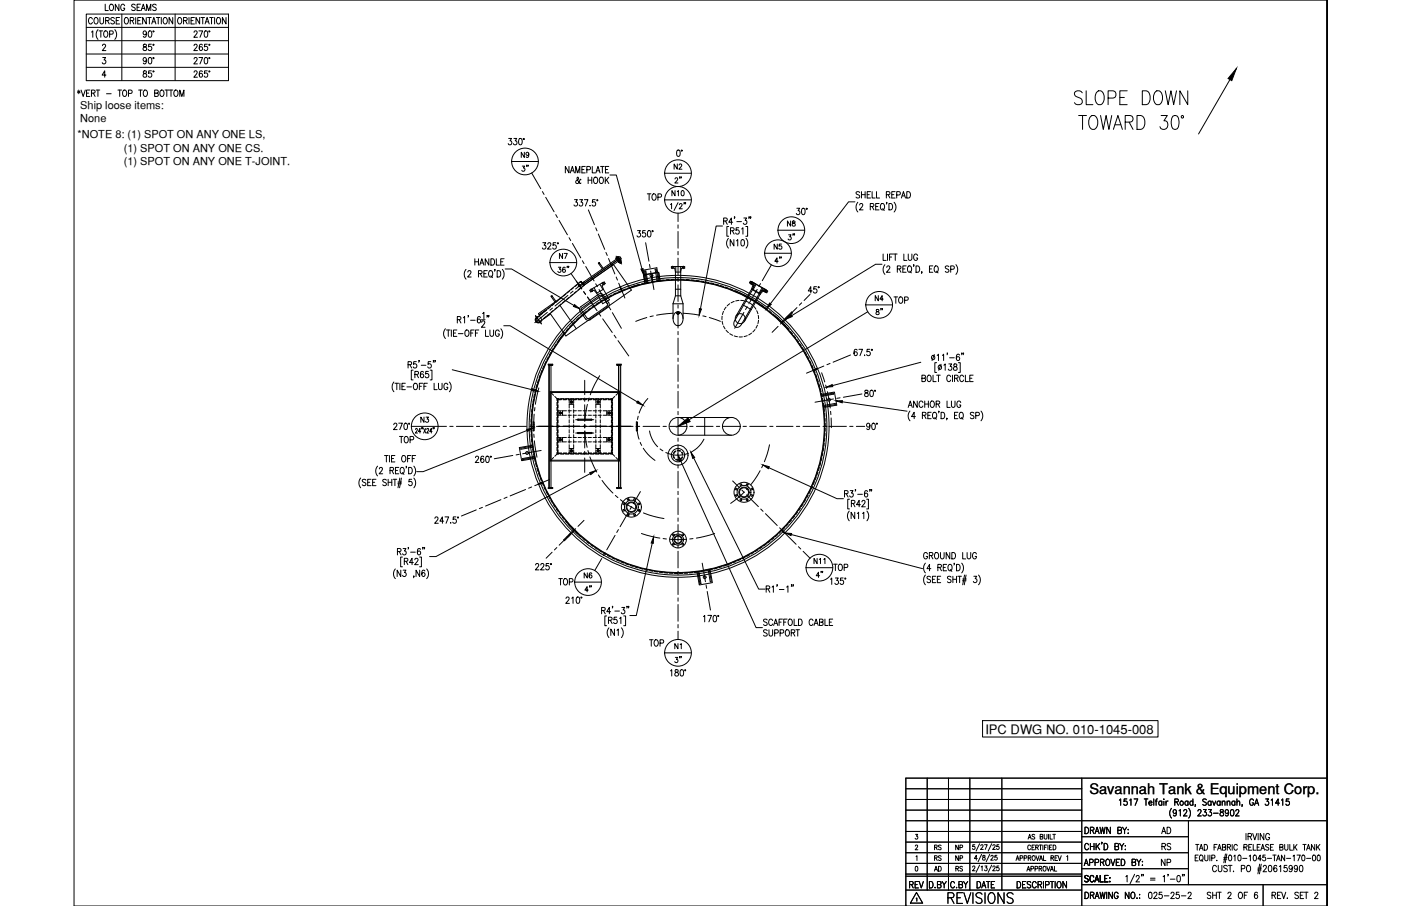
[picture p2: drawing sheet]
<svg xmlns="http://www.w3.org/2000/svg" width="432mm" height="279mm" viewBox="0 0 432 279" stroke-linecap="round" stroke-linejoin="round" font-family="sans-serif">
<defs><g id="words">
<text font-size="7.9" x="330.2" y="33.5">SLOPE DOWN</text>
<text font-size="6.6" x="291.4" y="279.8">REVISIONS</text>
<g font-size="5.3">
<text x="198.6" y="63.1">TOP</text>
<text x="274.8" y="94.9">TOP</text>
<text x="122.4" y="137.9">TOP</text>
<text x="171.4" y="181.7">TOP</text>
<text x="179.2" y="183.8">4&quot;</text>
<text x="207.1" y="205.7">3&quot;</text>
<text x="279.4" y="275.2">REV</text>
</g>
<g font-size="4.9">
<text x="26.5" y="8.5">COURSE</text>
<text x="159.8" y="54">3&quot;</text>
<text x="207.1" y="57.5">2&quot;</text>
<text x="206.4" y="61.7">N10</text>
<text x="242" y="75.1">3&quot;</text>
<text x="171.4" y="81.1">N7</text>
<text x="237.8" y="82.2">4&quot;</text>
<text x="273" y="98.4" transform="rotate(-90 273 98.4)">8&quot;</text>
<text x="128.8" y="131.6">N3</text>
<text x="179.2" y="179.6">N6</text>
<text x="250.8" y="179.2">4&quot;</text>
<text x="256.1" y="177.1">TOP</text>
<text x="199.3" y="200.4">TOP</text>
<text x="207.1" y="201.4">N1</text>
<text x="357" y="258.2">AD</text>
<text x="357.4" y="263.2">RS</text>
<text x="357" y="268.1">NP</text>
</g>
<text font-size="4.5" x="335.7" y="244.9">Savannah Tank &amp; Equipment Corp.</text>
<g font-size="4.4">
<text x="159.8" y="49.7">N9</text>
<text x="206.7" y="53.3">N2</text>
<text x="241.7" y="70.9">N8</text>
<text x="237.8" y="78">N5</text>
<text x="268.8" y="93.8">N4</text>
<text x="250.1" y="175">N11</text>
<text x="287.2" y="263.2">RS</text>
<text x="293.5" y="263.2">NP</text>
<text x="287.2" y="269.9">AD</text>
<text x="287.2" y="266.7">RS</text>
<text x="293.5" y="266.7">NP</text>
<text x="293.9" y="269.9">RS</text>
</g>
<text font-size="4" x="303.7" y="226.2">IPC DWG NO. 010-1045-008</text>
<g font-size="3.4">
<text x="24.7" y="33.7">Ship loose items:</text>
<text x="24.7" y="37.5">None</text>
<text x="23.9" y="42.7">*NOTE 8: (1) SPOT ON ANY ONE LS,</text>
<text x="38.2" y="46.8">(1) SPOT ON ANY ONE CS.</text>
<text x="38.2" y="51">(1) SPOT ON ANY ONE T-JOINT.</text>
</g>
</g></defs>
<!-- layer: 2X2X14 -->
<g fill="none" stroke="#000" stroke-width=".31">
<path d="M177.3 99l-.7 .7M178.4 98l-.7 .7M179.6 96.9l-.8 .7M180.8 95.9l-.8 .7M182 95l-.8 .7M183.3 94.1l-.9 .6M184.6 93.3l-.9 .5M185.8 92.5l-.8 .5M187.2 91.7l-.9 .5M188.6 91l-1 .5M189.9 90.3l-.9 .5M191.3 89.7l-.9 .4"/>
<path d="M192.8 89.1l-1 .4M194.2 88.6l-.9 .3M195.7 88.1l-1 .3M197.2 87.7l-1 .3M198.7 87.3l-1 .3M200.2 87l-1 .2M201.7 86.7l-1 .2M203.2 86.5l-1 .1M204.7 86.3l-1 .1M206.3 86.2l-1 .1M207.8 86.1l-1 .1M208.3 86.1h1.1"/>
<path d="M209.9 86.1l1 .1M211.4 86.2l1 .1M213 86.3l1 .1M214.5 86.5l1 .1M216 86.7l1 .1M217.5 86.9l1 .2M219 87.2l1 .3M220.5 87.6l1 .3M222 88l1 .3M223.5 88.5l1 .4M224.9 89l1 .4M226.4 89.6l.9 .4"/>
<path d="M227.8 90.2l.9 .4M229.2 90.9l.9 .4M230.5 91.6l.9 .5M231.9 92.3l.9 .6M233.2 93.1l.9 .6M234.5 94l.8 .6M235.8 94.9l.8 .6M237 95.8l.8 .6M238.2 96.8l.8 .6M239.3 97.8l.8 .7M240.5 98.8l.7 .7M241.6 99.9l.7 .8"/>
<path d="M165.5 118.6l-.3 1M166 117.1l-.3 1M166.5 115.7l-.4 .9M167 114.2l-.3 1M167.6 112.8l-.4 .9M168.3 111.4l-.4 1M169 110l-.5 1M169.8 108.7l-.6 .9M170.6 107.4l-.6 .9M171.4 106.1l-.6 .9M172.3 104.8l-.6 .9M173.2 103.6l-.6 .8"/>
<path d="M174.2 102.4l-.7 .8M175.2 101.2l-.7 .8M176.2 100.1l-.7 .8M242.6 101l.7 .8M243.6 102.2l.7 .8M244.6 103.4l.6 .8M245.5 104.6l.6 .9M246.4 105.9l.6 .8M247.3 107.2l.5 .8M248.1 108.5l.5 .9M248.8 109.8l.5 .9M249.5 111.2l.5 .9"/>
<path d="M250.2 112.6l.4 .9M250.8 114l.4 .9M251.4 115.4l.4 1M251.9 116.9l.3 .9M252.4 118.3l.3 1M252.8 119.8l.3 1M163.6 130.7v1.1M163.6 132.3l.1 1M163.7 129.2l-.1 1M163.7 133.8v1M163.8 135.3l.1 1.1M163.8 127.7l-.1 1"/>
<path d="M163.9 136.9l.2 1M163.9 126.1l-.1 1M164.1 138.4l.2 1M164.1 124.6l-.1 1M164.4 123.1l-.2 1M164.4 139.9l.2 1M164.7 121.6l-.2 1M165.1 120.1l-.3 1M253.2 121.3l.2 1M253.5 122.8l.2 1M253.6 139.6l-.2 1.1M253.8 124.3l.1 1"/>
<path d="M253.9 138.1l-.2 1M254 125.9l.1 1M254 136.6l-.1 1M254.2 127.4v1M254.2 135.1l-.1 1M254.3 128.9v1M254.3 133.5l-.1 1M254.3 130.5l.1 1M254.3 132v1M164.7 141.4l.3 1M165.1 142.9l.3 1M165.5 144.4l.3 1"/>
<path d="M166 145.9l.3 1M166.5 147.3l.4 1M167 148.8l.4 .9M167.7 150.2l.4 .9M168.3 151.6l.5 .9M169 153l.5 .8M169.8 154.3l.5 .9M170.6 155.6l.5 .9M171.4 156.9l.6 .8M172.3 158.2l.6 .8M173.2 159.4l.7 .8M244.9 159.2l-.6 .8"/>
<path d="M245.8 157.9l-.6 .9M246.7 156.7l-.6 .8M247.5 155.4l-.5 .8M248.3 154l-.5 .9M249.1 152.7l-.5 .9M249.8 151.3l-.5 .9M250.4 149.9l-.4 1M251 148.5l-.4 .9M251.6 147.1l-.4 .9M252.1 145.6l-.3 1M252.5 144.1l-.3 1M252.9 142.6l-.2 1"/>
<path d="M253.3 141.1l-.2 1.1M174.2 160.6l.7 .8M175.2 161.8l.7 .7M176.3 162.9l.7 .7M177.3 164l.8 .7M178.5 165l.7 .7M179.6 166.1l.8 .6M180.8 167l.8 .7M182 168l.9 .6M183.3 168.8l.8 .6M184.6 169.7l.8 .5M185.9 170.5l.9 .5"/>
<path d="M187.2 171.3l.9 .5M188.6 172l.9 .4M190 172.7l.9 .4M191.4 173.3l.9 .4M192.8 173.9l1 .3M194.2 174.4l1 .3M195.7 174.9l1 .3M197.2 175.3l1 .2M198.7 175.7l1 .2M200.2 176l1 .2M201.7 176.3l1 .1M203.2 176.5l1.1 .1"/>
<path d="M204.8 176.6l1 .1M206.3 176.8h1M207.8 176.8h1.1M210.4 176.8h-1M211.9 176.8h-1M213.5 176.6l-1 .1M215 176.4l-1 .2M216.5 176.2l-1 .2M218.1 175.9l-1.1 .2M219.6 175.6l-1.1 .2M221 175.2l-1 .3M222.5 174.8l-.9 .3"/>
<path d="M224 174.3l-1 .3M225.4 173.8l-.9 .3M226.9 173.2l-1 .4M228.3 172.5l-1 .5M229.7 171.9l-1 .4M231 171.1l-.9 .5M232.3 170.4l-.8 .5M233.7 169.5l-.9 .6M234.9 168.7l-.8 .6M236.2 167.8l-.8 .6M237.4 166.8l-.8 .7M238.6 165.9l-.8 .6"/>
<path d="M239.7 164.8l-.7 .7M240.8 163.8l-.7 .7M241.9 162.7l-.7 .7M243 161.5l-.7 .8M244 160.4l-.7 .7"/>
<circle cx="209" cy="131.5" r="46.6"/>
</g>
<!-- layer: 0 -->
<g fill="none" stroke="#000" stroke-width=".31">
<path d="M409 0v279.4v-279.4h-386.2v279.4h386.2M285.8 240v34.5M292.3 240v34.5M298.9 240v34.5M308.8 240v34.5M333.4 240v39.4M409 240h-129.8v39.4M279.2 243.2h54.2M279.2 246.5h54.2M279.2 249.8h54.2M279.2 256.4h54.2M279.2 259.7h54.2"/>
<path d="M279.2 253.1h129.8M333.4 258h32.9M366.3 253.1v19.7M279.2 266.3h54.2M279.2 263h87.1M279.2 270.2h54.2M279.2 269.6h54.2M279.2 274.5h54.2M333.4 272.8h75.6M333.4 267.9h32.9M389.3 272.8v6.6"/>
</g>
<!-- layer: TEXT -->
<g fill="none" stroke="#000" stroke-width=".31">
<path d="M282.2 257.3h.6l-.3 .6a.44 .44 0 0 1 .3 .7 .44 .44 0 0 1-.7-.1M316.9 258.8l.5-1.5 .4 1.5M317.1 258.3h.5M318.9 257.5l-.3-.2-.5 .2 .1 .4 .7 .3v.4l-.3 .2-.5-.2M320.6 258l.7-.1 .1-.4-.8-.2v1.5l.8-.2v-.5l-.3-.1M321.8 257.3v1.1l.4 .4 .4-.2 .1-1.3M323.2 257.3v1.5M323.6 257.3v1.5h.8M324.5 257.3h.8M324.9 257.3v1.5M334.4 255.1a1.01 1.01 0 0 1 1.1 1 1.01 1.01 0 0 1-1.1 1zM336.1 256.1l.9-.2 .1-.6-1-.2v2"/>
<path d="M336.6 256.1l.6 1M337.5 257.1l.6-2 .7 2M337.7 256.4h.8M339 255.1l.4 2 .4-2 .4 2 .4-2M339.7 259.8h-.2h.2l-.2 .5M342.2 255.1v2l-1.1-2v2M344.5 256.1l1-.2 .1-.6-1.1-.2v2l1.1-.2 .1-.5-.5-.3M345 246.8l.4-.4v1.9M346 255.1l.6 1v1M347.2 255.1l-.6 1M347.3 246.4h-.8l-.1 .8a.61 .61 0 0 1 .9 .1 .61 .61 0 0 1-.1 .8 .61 .61 0 0 1-.8-.1M347.6 257h.2z"/>
<path d="M347.7 255.8v.1zM348.2 246.8l.4-.4v1.9M349.5 246.4h1.2l-.8 1.9M352.7 246.4h1.1M353.2 246.4v1.9M354.1 247.6h.9l-.1-.5a.58 .58 0 0 0-.8 .7 .58 .58 0 0 0 .9 .3M355.6 246.4v1.9M356.1 247h.5M356.7 246.4l-.3 .1-.1 .3v1.5M358.1 247.3l-.2-.2a.58 .58 0 0 0-.8 .6 .58 .58 0 0 0 1 .4M358.1 247v1.3M358.7 246.4v.2z"/>
<path d="M358.7 247.1v1.2M359.4 247v1.3M360 247l-.4 .1-.2 .5M361.1 249.3a2.24 2.24 0 0 0 0 3M362.1 247.3l.9-.1 .1-.6-1-.2v1.9M362.6 250.3l-.1 .3a.54 .54 0 0 1-.8 .1 .54 .54 0 0 1 0-.8 .54 .54 0 0 1 .8 .1l.1 .3a.9 .9 0 0 1-.6 1.3l-.4-.2M362.6 247.3l.6 1M363.4 250l.4-.3v1.9M364.8 250.1l.2-.3 .5-.1 .3 .5-1.1 1.4h1.2M366.1 247.3l-.1-.2a.58 .58 0 0 0-.8 .6 .58 .58 0 0 0 .9 .4M366.1 247v1.3M366.4 249.3a2.31 2.31 0 0 1 0 3"/>
<path d="M367.7 247.3a.56 .56 0 0 0-.8 0 .56 .56 0 0 0 0 .8 .56 .56 0 0 0 .8 0M367.7 246.4v1.9M368.5 248.3h-.2h.2l-.2 .4M369.2 250.1l.3-.4h.4l.3 .3-1.1 1.6h1.1M370.9 249.7h.9l-.5 .7a.6 .6 0 0 1 .5 .9 .6 .6 0 0 1-1.1 0M371.8 246.7l-.4-.3-.7 .3 .2 .4 .9 .7v.3l-.4 .2-.7-.2M372.5 249.7h.9l-.5 .7a.6 .6 0 0 1 .5 1 .6 .6 0 0 1-1.1-.1M373.3 247.3a.56 .56 0 0 0-.8 0 .56 .56 0 0 0 0 .8 .56 .56 0 0 0 .8 0M373.3 247v1.3M373.7 247l.5 1.3 .5-1.3M374 250.8h1.5M376 247.3a.56 .56 0 0 0-.7 0 .56 .56 0 0 0 0 .8 .56 .56 0 0 0 .7 0"/>
<path d="M376 247v1.3M376.2 249.8v.5a.72 .72 0 0 1 .8 .4 .72 .72 0 0 1-.3 .9 .63 .63 0 0 1-.7-.6 .63 .63 0 0 1 .8-.6l.2-.3v-.3zM376.7 247.4l.4-.4 .4 .1v1.2M376.7 247v1.3M378.2 247.4l.4-.4 .4 .1 .1 1.2M378.2 247v1.3M378.6 250.3v.3a.54 .54 0 0 1-.8 .1 .54 .54 0 0 1 0-.8 .54 .54 0 0 1 .8 .1v.3a.9 .9 0 0 1-.6 1.3l-.3-.2M379.4 249.8l.3-.1a1.06 1.06 0 0 1 .6 .9 1.06 1.06 0 0 1-.6 1l-.3-.1-.2-.7zM380.6 247.3a.56 .56 0 0 0-.8 0 .56 .56 0 0 0 0 .8 .56 .56 0 0 0 .8 0M380.6 247v1.3M380.9 250.1l.1-.3 .5-.1 .3 .5-1 1.4h1.1M381.2 247.4l.4-.4 .4 .1 .1 1.2"/>
<path d="M381.2 246.4v1.9M382.9 248.3l-.1 .4M384 257v2M384.7 258l.9-.1 .1-.7-1-.2v2M385.2 258l.6 1M386.1 257l.6 2 .7-2M386.3 246.8a.61 .61 0 0 0-.7-.4 .61 .61 0 0 0-.5 .7v.5a.61 .61 0 0 0 .6 .8 .61 .61 0 0 0 .6-.8h-.4M386.7 248.3l.6-1.9 .6 1.9M386.9 247.7h.8M387.8 257v2M389.5 257v2l-1.1-2v2M390.1 246.4h.9l-.5 .7a.6 .6 0 0 1 .5 .9 .6 .6 0 0 1-1.1 0"/>
<path d="M391.3 257.5a.62 .62 0 0 0-.8-.5 .62 .62 0 0 0-.4 .8v.5a.62 .62 0 0 0 .6 .7 .62 .62 0 0 0 .6-.7h-.4M391.8 246.8l.4-.4v1.9M394.3 247.7h-1.2l.8-1.3v1.9M395 246.8l.4-.4v1.9M397.3 246.4h-.8l-.1 .8a.61 .61 0 0 1 .9 .1 .61 .61 0 0 1-.1 .8 .61 .61 0 0 1-.9-.1M282.1 260.9l.3-.3 .4 .3-.7 1.2h.8M282.2 267.2h.2a.82 .82 0 0 1 .5 .7 .82 .82 0 0 1-.5 .7l-.3-.2zM282.3 264.2l.3-.3v1.5M282.4 277.1l.2-.2v1M282.5 275.2l1.9 3.3h-3.8zM288.2 273.6v.2zM288.9 272.8l1-.1v-.8l-1-.1v2l1.1-.2v-.4l-.4-.4"/>
<path d="M290.4 271.8l.6 1v1M291.7 271.8l-.7 1M294.2 272.3a.62 .62 0 0 0-.7-.5 .62 .62 0 0 0-.5 .8v.5a.62 .62 0 0 0 .5 .7 .62 .62 0 0 0 .7-.5M295.6 272.8l.9-.1 .1-.7-1-.2v2l1-.2 .1-.4-.4-.4M297 271.8l.6 1v1M298.3 271.8l-.7 1M299.8 267.4l.2-.3 .5 .2-.8 1.2h.8M300.4 260.5h-.6v.6a.46 .46 0 0 1 .6 0 .46 .46 0 0 1 0 .7 .46 .46 0 0 1-.7-.1M301.1 271.8a1 1 0 0 1 1.2 1 1 1 0 0 1-1.2 1zM301.2 264.8h-.9l.6-1v1.5M301.9 266.8l-1.1 2.2M301.9 260.2l-1.1 2.3"/>
<path d="M302.3 260.8l.2-.3 .5 .3-.8 1.2h.9M302.4 267.3l.3-.2v1.4M302.5 263.5l-1 2.2M302.6 273.8l.6-2 .6 2M302.9 263.8v.5a.55 .55 0 0 1 .7 .3 .55 .55 0 0 1-.2 .7 .48 .48 0 0 1-.6-.5 .48 .48 0 0 1 .6-.5l.2-.5zM303.4 260.5h.9l-.6 1.5M303.6 267.1h.6l-.4 .5a.45 .45 0 0 1 .4 .7 .45 .45 0 0 1-.8 0M304 271.8h1.1M304.6 271.8v2M305 263.5l-1 2.2M305.4 264.1l.5-.3 .2 .4-.8 1.1h.9M305.6 266.8l-1 2.2"/>
<path d="M305.6 260.2l-1 2.3M306 267.4l.2-.3 .5 .2-.8 1.2h.9M306 260.8l.2-.3 .5 .3-.8 1.2h.9M306.6 271.8h-1.1v2M307.3 263.8h-.6l-.1 .6a.46 .46 0 0 1 .7 0 .46 .46 0 0 1-.1 .7 .46 .46 0 0 1-.7-.1M307.8 267.1h-.5l-.1 .6a.46 .46 0 0 1 .7 0 .46 .46 0 0 1-.1 .7 .46 .46 0 0 1-.7-.1M307.8 260.5h-.5l-.1 .6a.46 .46 0 0 1 .7 0 .46 .46 0 0 1-.1 .7 .46 .46 0 0 1-.7-.1M313.1 265.4l.5-1.5 .5 1.5M313.3 264.9h.6M313.5 271.8a1 1 0 0 1 1.1 1 1 1 0 0 1-1.1 1zM314.4 264.6h.7l.1-.6-.8-.1v1.5M315.6 264.6h.8v-.6l-.8-.1v1.5"/>
<path d="M316.2 271.8h-1v2h1M316.5 268.6l.5-1.4 .4 1.4M316.7 268.2h.6M316.9 264.6l.7-.1 .1-.5-.8-.1v1.5M317.3 264.6l.4 .8M317.6 260.9a.46 .46 0 0 0-.5-.3 .46 .46 0 0 0-.3 .6v.3a.46 .46 0 0 0 .3 .6 .46 .46 0 0 0 .5-.4M317.7 272.1l-.4-.3-.7 .3 .1 .5 .9 .5a.48 .48 0 0 1-.3 .7l-.7-.3M317.7 267.9h.8v-.7h-.8v1.4M318.1 261.3h.5M318.3 263.9h.2a.7 .7 0 0 1 .6 .7 .7 .7 0 0 1-.8 .7l-.2-.5zM318.9 260.6h-.8v1.5h.8M319 267.9h.7v-.7h-.7v1.4"/>
<path d="M319.2 261.3l.7-.1v-.5l-.7-.1v1.5M319.3 263.9l.5 1.5 .5-1.5M319.4 272.3a.62 .62 0 0 0-.8-.5 .62 .62 0 0 0-.4 .8v.5a.62 .62 0 0 0 .4 .7 .62 .62 0 0 0 .8-.5M319.6 261.3l.4 .8M319.9 272.8l1-.1 .1-.7-1.1-.2v2M320.3 267.9l.7-.1v-.6h-.7v1.4M320.3 260.6h.8M320.4 265.4l.4-1.5 .5 1.5M320.5 272.8l.6 1M320.5 264.9h.7M320.7 267.9l.4 .7M320.7 260.6v1.5"/>
<path d="M321.4 260.6v1.5M321.6 271.8v2M321.6 263.9v1.5h.7M321.7 267.2a.68 .68 0 0 1 .7 .7 .68 .68 0 0 1-.7 .7l-.2-.5zM321.9 261.3h.5M322.2 272.9l1-.1v-.9l-1-.1v2M322.6 267.2l.5 1.4 .5-1.4M322.7 260.6h-.8v1.5M323 260.6v1.5M323.5 261.3h.4M323.7 271.8h1.1M323.7 268.6l.5-1.4 .5 1.4"/>
<path d="M323.9 264.6l.7-.1v-.6h-.7v1.5M323.9 268.2h.6M324.2 260.6h-.7v1.5h.7M324.3 271.8v2M324.3 264.6l.4 .8M324.6 260.6a.74 .74 0 0 1 .9 .7 .74 .74 0 0 1-.9 .8zM325 267.2v1.4h.7M325.2 264.6h.4M325.2 271.8v2M325.9 263.9h-.7v1.5h.7M326.1 271.9l.1-.1a1.01 1.01 0 0 1 .9 1 1.01 1.01 0 0 1-.9 1 1.27 1.27 0 0 1-.1-1.9zM326.1 263.9l.5 1.5 .5-1.5"/>
<path d="M328.7 271.8v2l-1.1-2v2M328.8 264.2l.3-.3v1.5M334.2 266.9l.6-1.9 .6 1.9M334.4 275.1a1 1 0 0 1 1.1 1 1 1 0 0 1-1.1 1zM334.4 266.3h.8M335.4 270.3l-.4-.3-.7 .3 .2 .4 .9 .7v.3l-.4 .3-.7-.3M335.5 260.6a.62 .62 0 0 0-.7-.5 .62 .62 0 0 0-.5 .8v.4a.62 .62 0 0 0 .5 .8 .62 .62 0 0 0 .7-.5M335.8 266l1-.1 .1-.7-1.1-.2v1.9M336.1 276.1l.9-.1 .1-.7-1-.2v2M336.1 260.1v2M336.1 261h1.1M336.6 276.1l.6 1"/>
<path d="M337.1 270.5a.61 .61 0 0 0-.7-.5 .61 .61 0 0 0-.5 .7v.5a.61 .61 0 0 0 .5 .8 .61 .61 0 0 0 .7-.5M337.2 260.1v2M337.4 272l.7-2 .6 2M337.5 277.1l.6-2 .7 2M337.5 266l1-.1v-.7l-1-.2v1.9M337.7 271.3h.8M337.7 276.5h.8M337.8 260.1v2M338.2 260.9l.7 1.2M338.9 260.1l-1.1 1.3M339 275.1l.4 2 .4-2 .4 2 .4-2M339.1 270v2h1"/>
<path d="M339.2 265.9l.9-.1v-.7l-.9-.1v1.9M339.7 265.9l.6 1M340.3 260.1a1 1 0 0 1 1.1 1 1 1 0 0 1-1.1 1zM340.5 270.9h.6M341.1 265.1l.1-.1a1 1 0 0 1 .9 .9 1 1 0 0 1-.9 1 1.26 1.26 0 0 1-.1-1.8zM341.1 275.1v2M341.5 270h-1v2h1M342 271.9h.1zM342.1 270.6v.2zM342.4 265l.6 1.9 .6-1.9M342.9 275.1v2l-1.2-2v2M343.6 261l1-.1v-.7l-1-.1v2l1.1-.2 .1-.5-.4-.4"/>
<path d="M344 265.9h.7M344.6 275.6a.62 .62 0 0 0-.7-.5 .62 .62 0 0 0-.5 .8v.5a.62 .62 0 0 0 .6 .7 .62 .62 0 0 0 .6-.7h-.4M345.1 265h-1.1v1.9h1.1M345.1 260.1l.6 .9v1.1M345.6 265a1 1 0 0 1 1.1 .9 1 1 0 0 1-1.1 1zM346.4 260.1l-.7 .9M346.8 260.8v.1zM346.8 261.9v.2zM347 270.4l.4-.4v2M348 275.1v2l-1.2-2v2M348.8 275.2l.2-.1a1 1 0 0 1 .8 1 1 1 0 0 1-.8 1 1.29 1.29 0 0 1-.2-1.9zM348.9 265.9l1-.1v-.7l-1-.1v1.9l1-.1 .1-.5-.4-.4"/>
<path d="M349.7 269.6l-1.4 3M350.2 270.5l.3-.5h.3l.3 .4-1 1.6h1.1M350.4 277h.1zM350.4 265l.6 .9v1M351.2 275.8h.1M351.2 276.9h.1M351.6 265l-.6 .9M351.9 269.7h-.1h.1l-.1 .5M352 266.8h.2zM352.1 265.6v.2zM352.4 269.7l-.1 .5M354.2 275.2l.4-.1a1.15 1.15 0 0 1-.2 2l-.4-.4v-.4z"/>
<path d="M354.6 270.8h1.4M354.6 271.4h1.4M355.6 275.6l.4-.5 .4 .1 .2 .3-.2 .7-.8 .9h1.1M358.1 275.1h-.8l-.1 .9a.61 .61 0 0 1 .9 0 .61 .61 0 0 1-.1 .9 .61 .61 0 0 1-.9-.2M358.5 270.4l.4-.4v2M358.8 276.3h1.5M360.1 269.7l-.2 .5M360.7 271.1h1.4M360.9 275.6l.3-.5h.3l.4 .4-.3 .7-.8 .9h1.2M362.9 270.1l.3-.1a1.09 1.09 0 0 1 .6 1 1.09 1.09 0 0 1-.6 1 1.43 1.43 0 0 1-.3-1.9zM363.4 275.1h-.8l-.1 .9a.61 .61 0 0 1 .9 0 .61 .61 0 0 1-.1 .9 .61 .61 0 0 1-.9-.2M364.1 276.3h1.4"/>
<path d="M364.5 269.7l-.1 .5M365 269.7h-.2h.2l-.2 .5M366.2 275.6l.3-.5h.3l.3 .4-.2 .7-.8 .9h1.1M368.4 264.5h.5M368.5 260.4h1M369 260.4v1.8M369.3 263.7h-.9v1.8h.9M369.7 262.2l.5-1.8 .6 1.8M369.9 261.6h.7M369.9 263.8l.2-.1a.9 .9 0 0 1 .7 .9 .9 .9 0 0 1-.7 .9 1.16 1.16 0 0 1-.2-1.7zM370.3 265.1l.4 .5M371.2 260.4a.9 .9 0 0 1 1 .9 .9 .9 0 0 1-1 .9z"/>
<path d="M371.3 263.7v1.3l.4 .5 .5-.3 .1-1.5M372.9 263.7v1.8M373.2 275.4l-.4-.3-.7 .3 .1 .5 .9 .5a.48 .48 0 0 1-.3 .7l-.7-.3M373.5 264.6l.8-.1 .1-.6-.9-.2v1.8M373.8 275.1v2M373.8 276.1h1.1M374.2 261.3h.6M374.9 275.1v2M374.9 267.3a.62 .62 0 0 0-.7-.4 .62 .62 0 0 0-.5 .7v.5a.62 .62 0 0 0 .5 .7 .62 .62 0 0 0 .7-.4M375 265.3v.2zM375.1 260.4h-.9v1.8M375.3 262.2l.5-1.8 .6 1.8"/>
<path d="M375.3 275.1h1.1M375.5 266.9v1.4l.5 .5 .5-.2 .1-1.7M375.5 261.6h.7M375.8 275.1v2M376.8 261.3l.8-.1v-.7l-.8-.1v1.8l.9-.2v-.6l-.3-.1M377.1 265h1M377.2 264.5h1M377.7 263.4l-.5 2.7M378.1 263.4l-.5 2.7M378.3 267.1l-.4-.2-.8 .2 .2 .5 1 .7v.3l-.4 .2-.8-.2M378.3 261.3l.8-.1v-.7l-.8-.1v1.8M378.5 275.6l.3-.5 .5 .1 .1 .3-1 1.6h1.1"/>
<path d="M378.6 266.9h1.1M378.8 261.3l.5 .9M378.8 263.8l.3-.1a.97 .97 0 0 1 .6 .9 .97 .97 0 0 1-.6 .9l-.3-.1-.2-.7zM379.1 266.9v1.9M379.8 260.4v1.8M380.2 268.6v.2zM380.3 264l.3-.3v1.8M381.4 260.8a.55 .55 0 0 0-.7-.4 .55 .55 0 0 0-.4 .7v.4a.55 .55 0 0 0 .4 .7 .55 .55 0 0 0 .7-.4M381.7 263.8l.2-.1a.97 .97 0 0 1 .6 .9 .97 .97 0 0 1-.6 .9l-.4-.8zM382 275.2l.1-.1a1 1 0 0 1 .9 1 1 1 0 0 1-.9 1 1.27 1.27 0 0 1-.1-1.9zM382.6 267.9l.9-.1v-.8l-.9-.1v1.9M383 264.7h1.3"/>
<path d="M383.4 261.3l.8-.1v-.7l-.8-.1v1.8M383.5 276.1h.6M383.9 261.3l.5 .9M384.5 267l.2-.1a1 1 0 0 1 .8 1 1 1 0 0 1-.8 .9 1.26 1.26 0 0 1-.2-1.8zM384.5 275.1h-1v2M384.9 261.3h.6M385 264l.4-.3v1.8M385.8 260.4h-.9v1.8h.9M386.2 260.4v1.8h.9M386.5 263.8l.2-.1a.97 .97 0 0 1 .6 .9 .97 .97 0 0 1-.6 .9l-.5-.8zM387.5 261.3h.5M387.6 275.4l-.5-.3a1.13 1.13 0 0 0 .1 2 .58 .58 0 0 0 .4-.8 .58 .58 0 0 0-.9-.1l-.1 .3"/>
<path d="M387.6 268.3h1.1M387.7 267.7h1.1M388.2 266.5l-.5 3M388.4 260.4h-.9v1.8h.9M388.6 262.2l.6-1.8 .6 1.8M388.7 266.5l-.5 3M388.8 264.9h-1.1l.7-1.2v1.8M388.8 261.6h.8M389.4 267.3l.1-.3 .5-.1 .3 .5-1 1.4h1.1M390 263.7h-.7l-.1 .8a.55 .55 0 0 1 .8 0 .55 .55 0 0 1-.1 .8 .55 .55 0 0 1-.8-.2M390.6 264.7h1.3M391.1 260.7l-.4-.3-.6 .3 .1 .4 .8 .4-.1 .6-.5 .1-.3-.3"/>
<path d="M391.1 267l.3-.1a1.06 1.06 0 0 1 .6 1 1.06 1.06 0 0 1-.6 .9h-.3l-.2-.8zM391.6 261.3h.5M392 276.1l1-.1 .1-.7-1.1-.2v2M392.3 263.7h1M392.5 260.4h-.9v1.8h.9M392.6 276.1l.6 1M392.8 263.7v1.8M393.4 265.5l.6-1.8 .6 1.8M393.5 267.1l-.5-.2a1.13 1.13 0 0 0 .1 1.9 .55 .55 0 0 0 .6-.5 .55 .55 0 0 0-.5-.6 .55 .55 0 0 0-.6 .5M393.7 264.9h.7M393.7 276.1h.7M394.3 267.3l.4-.4v1.9"/>
<path d="M394.4 261.3l.9-.1v-.7l-.9-.1v1.8l1-.2v-.6l-.3-.1M394.8 275.1h-1.1v2h1.1M395 275.1l.6 2 .7-2M395.9 263.7v1.8l-1-1.8v1.8M395.9 260.4v1.3l.5 .5 .3-.1 .3-.4v-1.3M396.5 264.7h1.3M396.6 266.9h-.8v.8a.61 .61 0 0 1 .9 0 .61 .61 0 0 1-.1 .9 .61 .61 0 0 1-.9-.1M396.7 276.9v.2zM397.5 260.4v1.8h.9M398.3 267.5a.56 .56 0 0 1-.8 .6 .56 .56 0 0 1-.2-1l.4-.2a1.07 1.07 0 0 1 .7 1 1.07 1.07 0 0 1-.7 .9l-.4-.2M398.5 264l.4-.3v1.8M398.8 260.4v1.8"/>
<path d="M399.1 261.2l.7 1M399.8 263.7h1l-.7 1.8M399.8 260.4l-1 1.2M399.9 267.5a.53 .53 0 0 1-.6 .6 .53 .53 0 0 1-.4-.7l.5-.5a1.08 1.08 0 0 1 .5 1 1.08 1.08 0 0 1-.6 .9l-.4-.2M400.2 275.4l-.4-.3-.6 .1v.6l.8 .5 .2 .5-.4 .3-.7-.3M400.7 267h.6l.2 .3v1.2l-.4 .3-.6-.3v-.8zM400.7 276.1h.7M401.4 263.8l.2-.1a.97 .97 0 0 1 .6 .9 .97 .97 0 0 1-.6 .9l-.4-.8zM401.6 260.4h.9M401.8 275.1h-1.1v2h1.1M402 275.1h1.1M402.1 260.4v1.8"/>
<path d="M402.6 275.1v2M402.7 262.2l.6-1.8 .6 1.8M402.7 264.7h1.3M402.9 261.6h.7M404.7 263.8l.2-.1a.96 .96 0 0 1 .6 .9 .96 .96 0 0 1-.6 .9l-.4-.8zM405.2 260.4v1.8l-1-1.8v1.8M405.2 275.6l.3-.5 .5 .1 .2 .3-1.1 1.6h1.2M405.8 260.4v1.8M406.1 263.8l.3-.1a.97 .97 0 0 1 .5 .9 .97 .97 0 0 1-.5 .9l-.5-.8zM406.1 261.2l.7 1M406.8 260.4l-1 1.2"/>
<circle cx="364.2" cy="247.6" r=".62"/>
</g>
<!-- layer: SHOP TAG -->
<path d="M279.2 279.4h.1M409 279.4h.1" fill="none" stroke="#000" stroke-width=".31"/>
<!-- layer: NAMEPLATE -->
<path d="M185.1 93.1l-.1 .1M203 84.2l-.2-.2-4.2 .7-.2 .3 .4 2.5-.4-2.7 4.5-.7 .5 2.5M203.1 84.2l.4 2.4" fill="none" stroke="#000" stroke-width=".31"/>
<!-- layer: CENTER -->
<g fill="none" stroke="#000" stroke-width=".31">
<path d="M163.9 53.4l2.8 4.8M167.2 59.1l.5 .9M168.2 60.9l2.6 4.4M171.3 66.2l.5 .9M172.3 68l2.6 4.4M175.4 73.3l.5 .9M176.4 75.1l2.6 4.4M181.3 64.7l1.9 4.6M183.6 70.3l.4 .9M184.4 72.2l2 4.7M186.8 77.9l.4 .9M187.6 79.7l1.9 4.8"/>
<path d="M189.9 79l1.7 2.4M199 74.8l1 5.8M209 65.7v2.6M209 69.3v1.1M209 71.4v5.1M209 77.6v1M209 79.6v5.2M164.8 99.5l1.1-.9 1 1.1M165 97.3l1.9 2.6M168.7 96.3l-2.8 2.3-.9-1.1M170.3 95l-.8 .7M175 91.1l-3.9 3.3"/>
<path d="M176 84.4l3.3 4.7M176.6 89.8l-.8 .6M179 87.8l-.8 .6M179.5 80.4l.5 .9M179.9 89.9l.6 .9-.6-.8M180.1 86.8l-2.7 2.3M180.5 82.2l2.6 4.4M181.1 91.6l2.9 4.2M182.1 89.1l.5 .8M183.6 87.5l.5 .9M184.6 96.6l.6 .9M184.6 89.3l2.6 4.5"/>
<path d="M185.7 87.1l.5 .8M185.8 98.3l2.9 4.2M187.7 94.7l.5 .8M188.7 96.4l2.8 4.8M189.9 85.4l.4 1M190.7 87.3l1.9 4.6M191.7 89l-.5 .2M199.3 97.9l-3.4 1.2M200.2 81.6l.2 1M200.5 83.6l1 5.7M201.3 97.4l-1 .3M207.3 82.1v.8"/>
<path d="M207.4 96.6l-5 .6M208.5 96.6h1M209 85.8v1M209 87.8v5.2M209 94v1M209 96.1v5.1M210.5 96.6l5.1 .6M210.6 82.1v.8M216.6 97.4l1 .3M218.6 97.9l3.4 1.2M229.3 96.4l-2.9 4.8M230.3 94.6l-.5 .9"/>
<path d="M231.8 86.8l-.4 .8M232.3 87.1l-.5 .8M233.4 89.2l-2.6 4.5M234.4 87.5l-.5 .8M235.8 89.1l-.4 .8M236.3 89.4l-.5 .8M237.7 81.7l-2.8 4.9M241.3 99.2l-.8 .7M242.5 97.7l.3 .2M245.6 94.8l-3.6 3.7M247.1 93.4l-.7 .7M249.7 90.8l-1.9 1.9"/>
<path d="M166.1 119.6l-1.1 5.1M180.2 117.3v4.4M184.8 115.9l-1.5 2.7-1.4 3.2M189.3 103.4l.6 .8M190.5 105.1l3.3 4.7M209 102.2v1M209 104.3v5.1M209 110.4v1.1M209 112.5v5.1M209 118.6v1.1M239.8 100.6l-1.8 1.9M251.3 113.7l.2 .5"/>
<path d="M253.2 115l1 2.8M253.9 112.9l-5.3 2.2M254.5 118.8l.2 1M255.8 112.1l-.9 .4M262.1 109.5l-5.3 2.2M135 131.5h2.6M138.6 131.5h1.1M140.7 131.5h5.1M146.8 131.5h1.1M148.9 131.5h5.1M155.1 131.5h1M157.1 131.5h5.1"/>
<path d="M163.3 131.5h1.4M164.5 133.9l.1 1M164.6 127.7l-.1 5.2M164.7 135.9l.8 5.1M164.9 125.7l-.2 1M165.3 131.5h5.2M166.8 138.9l-5.7 1M171.5 131.5h1M173.5 131.5h5.2M177.4 133.5h5.6M177.4 129.4h5.6M179.7 131.5h1"/>
<path d="M180.2 122.7v1.1M180.2 124.8v5.1M180.2 133v5.2M180.2 139.2v1M180.2 130.8v1.2M180.3 132.9l.7 5M181 124.7l-.7 5.1M181.2 138.9l.3 1M181.6 122.7l-.3 1M181.8 131.5h5.1M187.9 131.5h1.1M190 131.5h5.1"/>
<path d="M196 131.5h1.2M196.4 130.4v2.5l.6 2.5M196.7 128.4l-.2 1M197.3 136.4l.5 1M198.2 131.5h5.1M198.3 138.2l1.3 1.8 2.3 2M199.7 122.9l-1.8 2.4-.9 2.1M200.2 132.9l.8 2.5 1.7 2.4M203.5 138.5l.8 .5M204.4 131.5h1M205.2 139.6l2.4 .7h2.6M206.4 131.5h5.2"/>
<path d="M209 120.7v5.1M209 126.9v1M209 128.9v5.1M209 135.1v1M209 137.1v5.2M212.2 139.8l-1 .3M212.6 131.5h1M214.6 131.5h5.2M217 135.4l-1.5 2.2-2.4 1.8M220.8 131.5h1M222.8 131.5h5.2M229 131.5h1"/>
<path d="M231.1 131.5h5.1M237.2 137.2l-1.6 5.2M237.2 131.5h1.1M239.3 131.5h5.1M245.4 131.5h1.1M247.5 131.5h5.1M253.7 131.5h1M255 120.8l.9 5M255.7 131.5h5.2M256 126.9l.1 1M256.2 128.9v3M256.9 123l-5.7 1"/>
<path d="M258.9 122.7l-1 .2M261.9 131.5h1M263.9 131.5h2.6M265.6 121.5l-5.7 1M146.8 157.2l-4.6 1.9M148.7 156.5l-1 .3M154.4 154.1l-4.8 2M156.3 153.3l-1 .4M158.1 140.5l-5.8 1M160.1 140.1l-1 .2M162 151l-4.8 1.9M163.9 150.2l-1 .4"/>
<path d="M166.5 148.8l.2 .5M169.4 147.9l-4.6 1.9M180.2 141.2v4.5M181.8 140.9l2.1 4.7M184.4 146.5l.6 .8M185.6 148.2l3.3 3.9M189.7 152.8l.7 .7M191.2 154.1l4.3 2.8M193.7 158l-2.6 4.4M194.7 156.2l-.5 .9M196.4 157.4l1 .4M197.4 151.6l-2.2 3.7"/>
<path d="M198.3 158.2l3.3 1.1 3 .6M209 143.3v1M209 145.4v5.1M209 151.5v1M209 153.6v5.1M209 159.7v1.1M225.8 148.3l2.1 2.1M228.7 151.2l.7 .7M229.4 151.7l-4.2 3.5M230.1 152.6l3.6 3.6M230.8 150.2l-.7 .8M234.3 145.2l-2.9 4.2"/>
<path d="M234.5 157l.7 .7M235.2 143.3l-.4 1M235.9 158.4l3.6 3.7M170.2 170.3l-1.9 1.8M171.6 168.9l-.7 .7M175.2 165l.2 .3M176 164.5l-3.7 3.6M177.4 163l-.7 .8M180 160.5l-1.9 1.8M185.5 172.2l-2.2 3.8M186.5 170.5l-.5 .8M189.6 165.1l-2.6 4.5"/>
<path d="M190.6 163.3l-.5 .9M197.7 164.5l5.7 1.4M204.4 166.1l1 .1M206.4 166.3h5.1M209 161.8v5.1M209 168v1M209 170v5.1M209 176.2v1M209 178.2v5.1M213.6 166.1l-1 .1M216.4 173.7l1 5.7M220.3 164.5l-5.7 1.4"/>
<path d="M240.3 162.8l.7 .7M241.6 163.7l-.4 .4M241.7 164.2l3.7 3.7M246.1 168.6l.7 .7M247.5 170l2.2 2.1M209 184.4v1M209 186.4v5.2M209 192.6v1M209 194.6v2.6M217.6 180.4l.2 1M218 182.4l1 5.7"/>
</g>
<!-- layer: SHELL -->
<g fill="none" stroke="#000" stroke-width=".31">
<path d="M171.8 124.9v1M171.8 126.4v1.1M171.8 128v1M171.8 129.5v1M171.8 131.1v1M171.8 132.6v1M171.8 134.1v1.1M171.8 135.7v1M171.8 137.2v1M171.8 138.8v1.1h1.2M172 124.8v1M172 126.3v1.1"/>
<path d="M172 127.9v1M172 129.4v1.1M172 131v1M172 132.5v1M172 134v1.1M172 135.6v1M172 137.1v1.1M172 138.7v1h1.1M173 123.3h-1v1M173.1 123.1h-1.1l-.2 1.3M173.5 139.9h1M173.5 123.3h1.1"/>
<path d="M173.6 139.7h1.1M173.6 123.1h1.1M175 139.9h1M175.1 123.3h1M175.2 139.7h1M175.2 123.1h1M176.6 139.9h1M176.6 123.3h1.1M176.7 139.7h1M176.7 123.1h1M178.1 139.9h1M178.2 123.3h1"/>
<path d="M178.2 139.7h1.1M178.2 123.1h1.1M179.6 139.9h1.1M179.7 123.3h1M179.8 139.7h1M179.8 123.1h1M181.2 139.9h1M181.3 123.3h1M181.3 139.7h1.1M181.3 123.1h1.1M182.7 139.9h1M182.8 123.3h1"/>
<path d="M182.9 139.7h1M182.9 123.1h1M184.3 139.9h1M184.3 123.3h1.1M184.4 139.7h1M184.4 123.1h1M185.8 139.9h1M185.9 123.3h1M185.9 139.7h1.1M185.9 123.1h1.1M187.4 123.3h1v1.1M187.5 123.1h1.1v1.1"/>
<path d="M188.4 124.9v1M188.4 126.4v1.1M188.4 128v1M188.4 129.5v1M188.4 131.1v1M188.4 132.6v1M188.4 134.1v1.1M188.4 135.7v1M188.4 137.2v1M188.4 138.8v1.1h-1.1M188.6 124.7v1.1M188.6 126.3v1"/>
<path d="M188.6 127.8v1M188.6 129.3v1.1M188.6 130.9v1M188.6 132.4v1.1M188.6 134v1M188.6 135.5v1M188.6 137.1v1M188.6 138.6v1.1h-1.1"/>
<circle cx="209" cy="131.5" r="45.9"/>
<circle cx="209" cy="131.5" r="45.2"/>
<circle cx="209" cy="131.5" r="45.1"/>
<circle cx="194.6" cy="156.4" r="1.6"/>
<circle cx="229.3" cy="151.8" r="1.6"/>
<circle cx="209" cy="166.4" r="1.26"/>
</g>
<!-- layer: REPAD -->
<g fill="none" stroke="#000" stroke-width=".31">
<path d="M196.7 88l-2.7 .7M226.7 89.9v-.2l1 .5 4 2 3.6 2.4 .9 .6v.2M239 97.5l3 2.9 .9 1-.1 .1M239.1 97.5l-.1 .1M173.9 102.8l-1.6 2.3M175 161.6l2.9 2.9 1 .9 .1-.1M175.2 161.4l-.2 .2"/>
<circle cx="209" cy="140.4" r="3.1"/>
</g>
<!-- layer: DIM -->
<g fill="none" stroke="#000" stroke-width=".31">
<path d="M26.6 4.3h43.8v20.6h-43.8zM26.6 12.6h43.8M26.6 8.4h43.8M26.6 16.7h43.8M28.2 9.9l.4-.4v2M30.2 9.1a2.24 2.24 0 0 0 0 3M31.1 9.5v2M31.6 14.1l.3-.5h.3l.4 .4-1.1 1.6h1.1M31.7 17.7h.9l-.5 .8a.6 .6 0 0 1 .5 .9 .6 .6 0 0 1-1.1-.1M32.3 9.6l.1-.1a1 1 0 0 1 .9 1 1 1 0 0 1-.9 1 1.29 1.29 0 0 1-.1-1.9zM32.4 1.3v2h1M33.8 10.5h1v-.9l-1-.1v2"/>
<path d="M34 1.4l.2-.1a1 1 0 0 1 .8 1 1 1 0 0 1-.8 1 1.24 1.24 0 0 1-.2-1.9zM35.4 9.1a2.3 2.3 0 0 1 0 3M36.7 1.3v2l-1.2-2v2M37.5 4.3v20.6M38.4 1.8a.62 .62 0 0 0-.7-.5 .62 .62 0 0 0-.5 .8v.4a.62 .62 0 0 0 .6 .8 .62 .62 0 0 0 .6-.8h-.4M40.1 6.4l1-.2v-.7l-1-.1v2M40.7 6.4l.6 1M41.7 1.6l-.4-.3-.6 .1-.1 .5 .9 .5 .2 .6-.4 .3-.7-.3M41.8 5.4v2M42.2 2.2h.7M42.5 6.4h.6M43.3 1.3h-1.1v2h1.1"/>
<path d="M43.5 5.4h-1v2h1M43.5 3.3l.7-2 .6 2M43.8 2.6h.8M44.3 13.7v.6a.72 .72 0 0 1 .8 .4 .72 .72 0 0 1-.3 .9 .64 .64 0 0 1-.8-.7 .64 .64 0 0 1 .9-.5l.2-.3-.1-.4zM45.1 5.4v2l-1.1-2v2M45.1 10.2a.53 .53 0 0 1-.7 .4 .53 .53 0 0 1-.2-.8 .53 .53 0 0 1 .8 0l.1 .4a.95 .95 0 0 1-.6 1.3l-.3-.3M45.1 18.4a.53 .53 0 0 1-.7 .4 .53 .53 0 0 1-.2-.8 .53 .53 0 0 1 .8 0l.1 .4a.95 .95 0 0 1-.6 1.3l-.3-.3M45.2 3.3v-2l.6 2 .7-2v2M45.5 5.4h1.1M45.9 9.6l.4-.1a1.15 1.15 0 0 1-.1 2l-.4-.4-.1-.5zM45.9 17.8l.4-.1a1.15 1.15 0 0 1-.1 2l-.4-.4-.1-.4zM46 5.4v2"/>
<path d="M46.7 13.6h-.9v.9a.61 .61 0 0 1 .9 0 .61 .61 0 0 1-.1 .9 .61 .61 0 0 1-.9-.2M46.8 7.4l.6-2 .6 2M47 6.7h.8M48.2 1.6l-.4-.3-.8 .3 .2 .5 1 .6v.3l-.4 .3-.8-.3M48.2 5.4h1.1M48.8 5.4v2M49.7 5.4v2M50.6 5.5l.2-.1a1.01 1.01 0 0 1 .8 1 1.01 1.01 0 0 1-.8 1 1.27 1.27 0 0 1-.2-1.9zM53.2 5.4v2l-1.1-2v2M54 4.3v20.6M55.1 5.5l.1-.1a1.02 1.02 0 0 1 .8 1 1.02 1.02 0 0 1-.8 1 1.27 1.27 0 0 1-.1-1.9zM56.6 6.4l.9-.2 .1-.6-1-.2v2"/>
<path d="M57.1 6.4l.6 1M58.3 5.4v2M58.9 6.4h.6M59.8 10l.3-.5h.4l.3 .4-1.1 1.6h1.2M59.8 14.1l.3-.5h.4l.3 .4-1.1 1.6h1.2M59.8 18.2l.3-.5h.4l.3 .4-1.1 1.6h1.2M59.9 5.4h-1v2h1M61.3 9.5h1.1l-.8 2M61.3 17.7h1.1l-.8 2M61.5 5.4v2l-1.1-2v2M61.9 5.4h1.1M62.4 13.9l-.5-.3a1.13 1.13 0 0 0 .1 2 .58 .58 0 0 0 .4-.8 .58 .58 0 0 0-.9-.2l-.1 .3"/>
<path d="M62.5 5.4v2M63.2 9.6l.4-.1a1.15 1.15 0 0 1-.2 2 1.43 1.43 0 0 1-.2-1.9zM63.2 17.8l.4-.1a1.15 1.15 0 0 1-.2 2l-.4-.4-.1-.4zM63.2 7.4l.6-2 .7 2M63.4 6.7h.8M63.9 13.6h-.8l-.1 .9a.61 .61 0 0 1 .9 0 .61 .61 0 0 1-.1 .9 .61 .61 0 0 1-.9-.2M64.6 5.4h1.1M65.2 5.4v2M66.1 5.4v2M67 5.5l.2-.1a1.01 1.01 0 0 1 .8 1 1.01 1.01 0 0 1-.8 1 1.29 1.29 0 0 1-.2-1.9zM69.7 5.4v2l-1.2-2v2M23.9 28.1l.8 .5"/>
<path d="M24.3 27.8v1.1M24.7 28.1l-.8 .5M25 27.8l.6 1.9 .7-1.9M26.6 20.8h43.8M26.7 28.7h.6M27.7 27.8h-1v1.9h1M28.2 28.7l.9-.1 .1-.6-1-.2v1.9M28.7 28.7l.6 1M29.6 27.8h1.2M30.2 27.8v1.9M32.7 23.2h-1.2l.8-1.4v2M32.8 28.9h1.5"/>
<path d="M36.3 27.8h1.2M36.9 27.8v1.9M38.1 27.9l.1-.1a1 1 0 0 1 .9 1 1 1 0 0 1-.9 .9 1.26 1.26 0 0 1-.1-1.8zM39.6 28.8l1-.1v-.8l-1-.1v1.9M42.7 27.8h1.1M43.3 27.8v1.9M44.3 21.9v.6a.72 .72 0 0 1 .8 .4 .72 .72 0 0 1-.3 .9 .64 .64 0 0 1-.8-.7 .64 .64 0 0 1 .9-.5l.2-.3-.1-.4zM44.5 27.9l.1-.1a1 1 0 0 1 .9 1 1 1 0 0 1-.9 .9 1.24 1.24 0 0 1-.1-1.8zM46.7 21.8h-.9v.9a.61 .61 0 0 1 .9 0 .61 .61 0 0 1-.1 .9 .61 .61 0 0 1-.9-.2M47.7 28.7l.9-.1v-.7l-.9-.1v1.9l1-.1 .1-.5-.4-.4M49.6 27.9l.1-.1a1 1 0 0 1 .9 1 1 1 0 0 1-.9 .9 1.26 1.26 0 0 1-.1-1.8zM50.9 27.8h1.1"/>
<path d="M51.4 27.8v1.9M52.1 27.8h1.2M52.7 27.8v1.9M53.9 27.9l.2-.1a1 1 0 0 1 .8 1 1 1 0 0 1-.8 .9 1.24 1.24 0 0 1-.2-1.8zM55.4 29.7v-1.9l.6 1.9 .7-1.9v1.9M59.8 22.3l.3-.5 .5 .1 .2 .3-1.1 1.6h1.2M62.4 22.1l-.5-.3a1.13 1.13 0 0 0 .1 2 .59 .59 0 0 0 .4-.7 .59 .59 0 0 0-.8-.4l-.2 .5M63.9 21.8h-.8l-.1 .9a.61 .61 0 0 1 .9 0 .61 .61 0 0 1-.1 .9 .61 .61 0 0 1-.9-.2M333.7 35.6v4.3M336.3 35.8l.3-.2a1.91 1.91 0 0 1 1.7 2.7 1.35 1.35 0 0 1-.8 1.4 1.35 1.35 0 0 1-1.6-.4 2.97 2.97 0 0 1 .4-3.5zM339.2 35.6l.8 4.3 .9-4.3 .9 4.3 .8-4.3M343.2 39.9l1.4-4.3 1.3 4.3"/>
<path d="M343.7 38.5h1.7M346.8 37.7h1.6a1.03 1.03 0 0 0 .8-1.1 1.03 1.03 0 0 0-.8-1h-1.6v4.3M348 37.7l1.2 2.2M350.4 35.6h1.2a2.44 2.44 0 0 1 0 4.3h-1.2zM357.9 35.6h1.9l-1.1 1.7a1.3 1.3 0 0 1 1.1 2 1.3 1.3 0 0 1-2.3-.2M361.5 35.8l.9-.2a2.04 2.04 0 0 1 1 2.5l-.5 1.6-.9 .2a2.04 2.04 0 0 1-1-2.4zM379.1 24.6l-9.7 16.7M156.8 42.7h.9l-.5 .7a.6 .6 0 0 1 .5 1 .6 .6 0 0 1-1.1-.1M157.7 49.8h8.2M158.4 42.7h.9l-.5 .7a.6 .6 0 0 1 .5 1 .6 .6 0 0 1-1.1-.1M160.1 42.8l.2-.1a1.06 1.06 0 0 1 .7 1 1.06 1.06 0 0 1-.7 1l-.2-.1-.3-.8zM175.4 51.3v2l-1.2-2v2"/>
<path d="M175.8 53.3l.6-2 .6 2M176 52.7h.8M177.4 53.3v-2l.7 2 .6-2v2M179 55.5l-.2-.1-.7 1.2h-.3l-.4-.4 .1-.4 .8-.7-.2-.5-.3 .3 .1 .5 .7 1.1 .3 .1 .1-.2M179.3 52.3h.7M180.4 51.3h-1.1v2h1.1M180.9 52.4l.9-.1 .1-.8-1-.2v2M181.3 54.6v2M181.3 55.6h1.1M182.4 54.6v2M182.5 51.3v2h1M183.3 54.7l.1-.1a1 1 0 0 1 .8 1 1 1 0 0 1-.8 1 1.27 1.27 0 0 1-.1-1.9z"/>
<path d="M183.7 53.3l.6-2 .6 2M183.9 52.7h.8M185 54.7l.2-.1a1 1 0 0 1 .8 1 1 1 0 0 1-.8 1 1.27 1.27 0 0 1-.2-1.9zM185.1 51.3h1.1M185.7 51.3v2M186.5 54.6v2M186.6 52.3h.7M186.9 55.5l.7 1.1M187.6 51.3h-1v2h1M187.6 54.6l-1.1 1.3M188 54h1.9l8 28.9M204.9 53.4h8.2"/>
<path d="M208.8 46.4l.4-.1a1.15 1.15 0 0 1-.2 1.9l-.4-.3-.1-.5zM265 59.4l-.4-.3-.6 .1v.7l.8 .3 .2 .6-.4 .3-.8-.3M265.5 59.1v2M266.6 59.1v2M268.3 59.1h-1v2h1M268.8 59.1v2h.9M270.2 59.1v2h.9M275.9 59.1h-1.1v2h1.1M279.5 59.1a1 1 0 0 1 1.1 1 1 1 0 0 1-1.1 1zM146.3 79.8v2M147.5 79.8v2M150.7 79.8v2l-1.2-2v2"/>
<path d="M151.3 79.8a1 1 0 0 1 1.1 1 1 1 0 0 1-1.1 1zM153 79.8v2h.9M155.4 79.8h-1.1v2h1.1M167.3 74.8h.9l-.5 .8a.6 .6 0 0 1 .5 .9 .6 .6 0 0 1-1 0M168.8 75.3l.2-.3 .5-.2 .3 .6-1.1 1.4h1.2M171.3 74.8h-.8l-.1 .9a.62 .62 0 0 1 .9 0 .62 .62 0 0 1-.1 .9 .62 .62 0 0 1-.9-.1M177.1 61.6h.8l-.4 .7a.6 .6 0 0 1 .5 1 .6 .6 0 0 1-1.1-.1M178.7 61.6h.8l-.5 .7a.6 .6 0 0 1 .5 1 .6 .6 0 0 1-1-.1M180.1 61.6h1.1l-.8 1.9M181.8 63.4v.1zM183.5 61.6h-.9v.8a.61 .61 0 0 1 .9 0 .61 .61 0 0 1-.1 .9 .61 .61 0 0 1-.9-.1M196.5 71.1h.9l-.5 .8a.6 .6 0 0 1 .5 .9 .6 .6 0 0 1-1.1-.1"/>
<path d="M198.9 71.1h-.8l-.1 .8a.62 .62 0 0 1 .9 .1 .62 .62 0 0 1-.1 .9 .62 .62 0 0 1-.9-.2M199.8 71.2l.4-.1a1.15 1.15 0 0 1-.2 2 1.43 1.43 0 0 1-.2-1.9zM204.9 61.6h8.2M206.7 63.1l.3-.3v1.6M209 62.5l-1.2 2.4M209.4 63.2l.3-.4 .5 .3-.9 1.3h1M222.7 69.7h-2l-4.8 25.6M223 68.2l1-.1 .1-.7-1.1-.2v2M223.6 68.2l.6 1M224.5 73.5a2.24 2.24 0 0 0 0 3M224.6 69.9h-.6v3h.6M225.1 71.2l1-.1 .1-.7-1.1-.2v2"/>
<path d="M225.7 71.2l.6 1M225.8 68.5h-1.2l.8-1.3v2M226.2 73.9v2l-1.1-2v2M226.5 66.9h-.2h.2l-.2 .5M227 74.3l.4-.4v2M227.1 68.3h1.4M227.7 70.2h-.8l-.1 .9a.61 .61 0 0 1 .9 0 .61 .61 0 0 1-.1 .9 .61 .61 0 0 1-.9-.2M228.6 70.6l.4-.4v2M228.6 74h.6l.2 .3v1.2l-.4 .4-.6-.4zM229.3 67.2h.8l-.4 .8a.6 .6 0 0 1 .4 .9 .6 .6 0 0 1-1-.1M229.8 69.9h.6v3h-.6M229.9 73.5a2.3 2.3 0 0 1 0 3"/>
<path d="M230.9 66.9l-.1 .5M231.4 66.9h-.2h.2l-.2 .5M235.7 78.1h8.2M239.8 71h8.2M245.6 64.2h.9l-.5 .8a.6 .6 0 0 1 .5 .9 .6 .6 0 0 1-1.1-.1M247.3 64.3l.2-.1a1.09 1.09 0 0 1 .6 1 1.09 1.09 0 0 1-.6 1 1.43 1.43 0 0 1-.2-1.9zM263.5 62.3h-2l-24.1 31.4M264.4 62.4a2.3 2.3 0 0 0 0 3M265 63.2l.1-.4a.56 .56 0 0 1 .8 .2 .56 .56 0 0 1-.2 .8l-.8 .9h1.1M265.5 60h1.1M267.3 60h.6M268.2 63.7l1-.1 .1-.7-1.1-.1v1.9"/>
<path d="M268.8 63.7l.5 1M269.9 63.7h.7M270.9 62.8h-1v1.9h1M271.7 62.8a.98 .98 0 0 1 1 .8 .98 .98 0 0 1-.6 1.1 1.06 1.06 0 0 1-.8-.8 1.06 1.06 0 0 1 .4-1.1zM272.1 64.3l.4 .6M272.2 78.3v2h.9M273.2 60l.9-.1 .1-.6-1-.2v2M273.3 62.5h-.1h.1l-.1 .4M273.5 78.3v2M273.7 60l.6 1.1M274 62.8a1 1 0 0 1 1.1 .9 1 1 0 0 1-1.1 1zM274.2 79.3h.6"/>
<path d="M274.8 60h.7M275.2 78.3h-1v2M275.4 78.3h1.1M275.6 62.4a2.24 2.24 0 0 1 0 3M275.9 78.3v2M276.4 60.1l.9-.1 .2-.2-.2-.6-.9-.1v2M277.8 61.1l.6-2 .7 2M278 60.4h.8M278.6 78.3v2h.9M279.9 78.3v1.5l.5 .5 .6-.3 .1-1.7M282.8 78.8a.62 .62 0 0 0-.7-.5 .62 .62 0 0 0-.5 .8v.5a.62 .62 0 0 0 .6 .7 .62 .62 0 0 0 .6-.7h-.4M140.9 98.6l1-.1 .1-.7-1.1-.2v2"/>
<path d="M141.5 98.6l.6 1M142.8 98l.4-.4v2M143.6 83.1a2.3 2.3 0 0 0 0 3M144.2 83.9l.3-.4h.5l.2 .3-1.1 1.6h1.1M144.4 97.3l-.2 .5M145 98.8h1.5M146.3 80.7h1.2M147.5 84.4l.9-.1 .1-.6-1-.2v1.9M147.9 81.8l.6-2 .6 2M148 84.4l.6 1M148.1 97.9l-.4-.3a1.12 1.12 0 0 0 0 2 .58 .58 0 0 0 .4-.8 .58 .58 0 0 0-.9-.1l-.1 .3M148.1 81.1h.8"/>
<path d="M148.4 98.6h1.1M148.5 99.4l.3-.4h.3l.3 .3-.2 .7-.8 .9h1.1M148.7 96.7l.4-.4v2M149.1 84.4h.7M150.2 83.5h-1.1v1.9h1.1M150.2 97.3h-.1h.1l-.1 .5M150.7 97.3l-.2 .5M150.9 83.5h.2a1 1 0 0 1 .8 .9 1 1 0 0 1-.8 1 1.26 1.26 0 0 1-.2-1.9zM151.3 85l.5 .6M152.6 83.2l-.2 .5M153.2 83.5a.99 .99 0 0 1 1.2 .9 .99 .99 0 0 1-1.2 1zM154.3 80.7h.7"/>
<path d="M154.8 83.1a2.3 2.3 0 0 1 0 3M155.7 83h2l19.2 11.2M169.5 81h8.2M172.1 82.4h.7l-.4 .6a.51 .51 0 0 1 .4 .8 .51 .51 0 0 1-.9-.1M174.2 82.6l-.1-.1a.79 .79 0 0 0-.8 .6 .79 .79 0 0 0 .5 .9 .47 .47 0 0 0 .5-.4 .47 .47 0 0 0-.4-.5 .47 .47 0 0 0-.5 .4M191.7 89.7v.2M250.3 89.7h-1.2l.8-1.3v2M251.7 88.4h-.8l-.1 .8a.62 .62 0 0 1 .9 .1 .62 .62 0 0 1-.1 .9 .62 .62 0 0 1-.9-.2M266.9 94h8.2M267.5 96.1l-55.1 33.4M271.8 81.5h-1.9l-25.9 15.8M272.7 81.6a2.3 2.3 0 0 0 0 3"/>
<path d="M273.3 82.5l.2-.4 .4-.1 .4 .6-1.1 1.4h1.1M276.6 82.9l.9-.1v-.7l-.9-.1v2M277.1 82.9l.6 1.1M278.3 82.9h.6M279.3 82h-1v2h1M279.8 82.3l.4-.3a1 1 0 0 1 .8 1 1 1 0 0 1-.8 1l-.5-.8zM280.4 83.6l.5 .6M281.7 81.7h-.2h.2l-.2 .5M282.3 82a1 1 0 0 1 1.2 1 1 1 0 0 1-1.2 1zM284.2 83.9h-.2h.2l-.2 .4M286.5 82.9h.6M287.5 82h-1v2h1"/>
<path d="M288.2 82.1l.2-.1a1 1 0 0 1 .8 1 1 1 0 0 1-.8 1 1.24 1.24 0 0 1-.2-1.9zM288.6 83.6l.5 .6M292.5 82.3l-.4-.3-.8 .3 .2 .5 1 .6v.3l-.4 .3-.8-.3M293 83l1-.1v-.8l-1-.1v2M294.6 81.6a2.3 2.3 0 0 1 0 3M121.4 117.8a2.3 2.3 0 0 0 0 3M121.7 118.2h1.2M122.3 118.2v2M123.3 118.2v2M123.9 119.1h.6M124.9 118.2h-1v2h1M125.4 119.3h1.4"/>
<path d="M125.8 112.5l.9-.1 .1-.7-1-.2v2M126.3 112.5l.6 1M127.3 114.2h-.5v3h.5M127.6 118.5l.3-.3a1 1 0 0 1 .8 1 1 1 0 0 1-.8 1l-.5-.8zM127.9 115.5l.9-.1 .1-.7-1-.2v2M128.3 111.5h-.8l-.1 .9a.62 .62 0 0 1 .9 0 .62 .62 0 0 1-.1 .9 .62 .62 0 0 1-.8-.2M128.4 115.5l.6 1M129.2 111.3h-.2h.2l-.2 .4M129.2 119.1h.7M129.8 112.6h1.5M130.3 118.2h-1.1v2M130.5 114.8l-.3-.3a1.11 1.11 0 0 0-.1 2 .55 .55 0 0 0 .6-.5 .55 .55 0 0 0-.5-.6 .55 .55 0 0 0-.6 .4"/>
<path d="M130.7 119.1h.6M131.7 118.2h-1v2M132 114.5h-.8l-.1 .9a.61 .61 0 0 1 1 0 .61 .61 0 0 1-.1 .9 .61 .61 0 0 1-.9-.2M132.6 114.2h.5v3h-.5M132.8 111.5h-.8l-.1 .9a.62 .62 0 0 1 .9 0 .62 .62 0 0 1-.1 .9 .62 .62 0 0 1-.9-.2M133.7 111.3h-.2h.2l-.2 .4M133.8 118.2v2h.9M134.2 111.3h-.2h.2l-.2 .4M135.1 118.2l.1 1.7 .4 .3 .6-.3v-1.7M137.3 101.4a2.24 2.24 0 0 0 0 3M137.6 101.8h1.1M138 118.7a.61 .61 0 0 0-.7-.5 .61 .61 0 0 0-.5 .8v.4a.61 .61 0 0 0 .6 .8 .61 .61 0 0 0 .6-.8h-.4"/>
<path d="M138.2 101.8v1.9M138.5 117.8a2.3 2.3 0 0 1 0 3M139.1 101.8v1.9M139.4 114l24.5 6.2M139.8 102.7h.6M140.8 101.8h-1v1.9h1M141.3 102.9h1.4M143.6 101.9l.1-.1a1 1 0 0 1 .9 1 1 1 0 0 1-.9 .9 1.29 1.29 0 0 1-.1-1.8zM145.1 102.7h.6M146.1 101.8h-1v1.9M146.5 102.7h.7M147.6 101.8h-1.1v1.9"/>
<path d="M149.6 101.8v1.9h1M151 101.8v1.4l.5 .5 .5-.2 .1-1.7M153.9 102.2a.61 .61 0 0 0-.8-.4 .61 .61 0 0 0-.4 .7v.5a.61 .61 0 0 0 .6 .8 .61 .61 0 0 0 .6-.8h-.4M154.4 101.4a2.3 2.3 0 0 1 0 3M155.3 100.5h1.9l39.2 23.5M250.7 114.2h-.1M264.2 108l-.5-.3a1.13 1.13 0 0 0 .1 2 .55 .55 0 0 0 .5-.5 .55 .55 0 0 0-.5-.6 .55 .55 0 0 0-.6 .4M264.7 107.7h1.1l-.8 2M266.5 109.5v.2zM268.1 107.7h-.8l-.1 .9a.62 .62 0 0 1 .9 0 .62 .62 0 0 1-.1 .9 .62 .62 0 0 1-.9-.2M283.8 111.7l-27.2 7.2M284.1 116.6l1-.1 .1-.6-1.1-.2v2l1.1-.2v-.7l-.3-.2"/>
<path d="M286 115.8l.2-.1a1.02 1.02 0 0 1 .8 1 1.02 1.02 0 0 1-.8 1 1.27 1.27 0 0 1-.2-1.9zM287.6 115.7v2h.9M288 109.3l-.7 1.9M288.7 111.8h-.6v3.1h.6M288.7 115.7h1.1M288.8 109.6l.4-.4v2M289.2 115.7v2M290 112.3l-.7 1.9M290.4 109.6l.4-.4v2M290.9 112.6l.4-.4v2M292 108.9h-.1h.1l-.1 .5M292.4 112.2h.9l-.5 .8a.6 .6 0 0 1 .5 .9 .6 .6 0 0 1-1-.1"/>
<path d="M292.7 110.3h1.4M293 116.2a.61 .61 0 0 0-.7-.5 .61 .61 0 0 0-.5 .8v.4a.61 .61 0 0 0 .5 .8 .61 .61 0 0 0 .7-.5M293.6 115.7v2M294 112.3v.6a.72 .72 0 0 1 .9 .4 .72 .72 0 0 1-.3 .9 .63 .63 0 0 1-.8-.7 .63 .63 0 0 1 .9-.5l.2-.3-.1-.4zM294.2 116.6l.9-.1 .1-.6-1-.2v2M294.7 116.6l.6 1.1M295.4 111.8h.6v3.1h-.6M295.7 109.5l-.3-.3a1.1 1.1 0 0 0-.7 1 1.1 1.1 0 0 0 .6 1 .56 .56 0 0 0 .6-.6 .56 .56 0 0 0-.5-.5 .56 .56 0 0 0-.7 .4M296.5 108.9l-.1 .5M297 108.9h-.2h.2l-.2 .5M297 116.2a.62 .62 0 0 0-.8-.5 .62 .62 0 0 0-.4 .8v.4a.62 .62 0 0 0 .4 .8 .62 .62 0 0 0 .8-.5M297.5 115.7v2h1"/>
<path d="M298.9 116.6h.7M299.9 115.7h-1v2h1M121.4 131l.3-.5h.3l.3 .4-.2 .6-.8 1h1.1M122.9 130.5h1.1l-.8 2M124.7 130.6l.3-.1a1.09 1.09 0 0 1 .6 1 1.09 1.09 0 0 1-.6 1l-.4-.4-.1-.5zM126.8 131.5h8.2M130.6 132.1l.6 1.4M131.2 132.1l-.6 1.4M131.6 132.5v-.2a.32 .32 0 0 1 .5-.1 .32 .32 0 0 1 0 .5l-.6 .8h.7M133.2 133.1h-.8l.5-1v1.4M162.5 132.7l-32.1 12.8h-2M259.6 123.9l20 2.9"/>
<path d="M266.6 120.4v.6a.72 .72 0 0 1 .9 .4 .72 .72 0 0 1-.3 .9 .64 .64 0 0 1-.8-.7 .64 .64 0 0 1 .9-.5l.2-.3-.1-.4zM268.1 131.1l-.2 .5a.55 .55 0 0 1-.7-.2 .55 .55 0 0 1 .1-.7 .55 .55 0 0 1 .7 .1l.1 .3a.95 .95 0 0 1-.6 1.4l-.4-.3M268.3 120.4l.4-.1a1.14 1.14 0 0 1-.1 2l-.3-.1-.2-.7zM268.9 130.6l.3-.1a1.09 1.09 0 0 1 .6 1 1.09 1.09 0 0 1-.6 1l-.3-.1-.2-.8zM279.9 125.6l.6-1.9 .7 1.9M280.1 125h.8M280.5 126.8a2.3 2.3 0 0 0 0 3M282.1 128.5h-1.2l.8-1.4v2M282.7 123.7v1.9l-1.1-1.9v1.9M284.3 128.1l1-.1v-.8l-1-.1v2M284.5 124.1a.62 .62 0 0 0-.8-.4 .62 .62 0 0 0-.4 .7v.5a.62 .62 0 0 0 .4 .7 .62 .62 0 0 0 .8-.4M284.9 128.1l.5 1"/>
<path d="M285 123.7v1.9M285 124.6h1.1M286 128.1h.6M286.1 123.7v1.9M287 123.8l.2-.1a1 1 0 0 1 .8 1 1 1 0 0 1-.8 .9 1.27 1.27 0 0 1-.2-1.8zM287 127.1h-1v2h1M287.7 127.2l.2-.1a1 1 0 0 1 .8 1 1 1 0 0 1-.8 1 1.26 1.26 0 0 1-.2-1.9zM288.1 128.7l.5 .6M288.5 124.6l1-.1 .1-.6-1.1-.2v1.9M289.1 124.6l.5 1M289.4 126.9h-.2h.2l-.2 .4M290 127.1a1 1 0 0 1 1.2 1 1 1 0 0 1-1.2 1z"/>
<path d="M291.9 123.7v1.9h.9M291.9 129h-.2h.2l-.2 .5M293.2 123.7l.1 1.7 .4 .2 .6-.2v-1.7M294.2 128.1h.6M295.2 127.1h-1v2h1M296 127.2l.1-.1a1 1 0 0 1 .8 1 1 1 0 0 1-.8 1 1.28 1.28 0 0 1-.1-1.9zM296.1 124.1a.61 .61 0 0 0-.7-.4 .61 .61 0 0 0-.5 .7v.5a.61 .61 0 0 0 .6 .8 .61 .61 0 0 0 .6-.8h-.4M296.4 128.7l.4 .6M300.2 127.4l-.4-.3-.6 .1-.1 .6 .9 .5 .2 .5-.4 .3-.7-.3M300.7 128.2l1-.1 .2-.3-.2-.6-1-.1v2M302.3 126.8a2.3 2.3 0 0 1 0 3M111.2 147.4a2.3 2.3 0 0 0 0 3"/>
<path d="M112.8 148.1l-.4-.3-.7 .3 .1 .4 1 .7v.3l-.4 .3-.7-.3M113.3 148.7h.7M114.4 147.8h-1.1v2h1.1M114.9 148.7h.6M115.9 147.8h-1v2h1M116.4 143.8a2.24 2.24 0 0 0 0 3M116.9 144.6l.3-.5 .5 .1 .2 .3-.3 .7-.8 .9h1.2M118.5 140.5h1.1M119.1 148.1l-.4-.3-.7 .3 .1 .4 1 .7v.3l-.4 .3-.7-.3M119.1 140.5v2M119.6 148.7h1.2M119.6 147.8v2"/>
<path d="M120 140.5v2M120.2 145.1l1-.1v-.7l-1-.2v2M120.7 141.4h.6M120.8 145.1l.5 1M120.8 147.8v2M121.2 147.8h1.1M121.7 140.5h-1v2h1M121.7 147.8v2M121.9 145.1h.6M122.6 149.2h1.1M122.7 148.7h1.1M122.9 144.1h-1v2h1"/>
<path d="M123.2 147.4l-.5 3M123.6 144.2l.2-.1a1 1 0 0 1 .8 1 1 1 0 0 1-.8 1 1.29 1.29 0 0 1-.2-1.9zM123.7 147.4l-.6 3M124 145.7l.5 .6M124.1 140.6l.2-.1a1 1 0 0 1 .8 1 1 1 0 0 1-.8 1 1.27 1.27 0 0 1-.2-1.9zM125.3 143.8h-.2h.2l-.2 .5M125.6 141.4h.7M125.9 144.1a1 1 0 0 1 1.2 1 1 1 0 0 1-1.2 1zM126.7 140.5h-1.1v2M126.9 147.8h-.8l-.1 .9a.61 .61 0 0 1 .9 0 .61 .61 0 0 1-.1 .9 .61 .61 0 0 1-.9-.2M127.1 141.4h.6M127.6 143.8a2.3 2.3 0 0 1 0 3"/>
<path d="M127.6 147.4a2.3 2.3 0 0 1 0 3M128.1 140.5h-1v2M134 159.9l.2-.4 .5-.1 .3 .6-1 1.4h1.1M137.2 159.4h1.1l-.8 2M140.5 159.4h-.8l-.1 .9a.62 .62 0 0 1 .9 0 .62 .62 0 0 1-.1 .9 .62 .62 0 0 1-.8-.2M146.6 141.1l.1-.3 .5-.1 .3 .5-1 1.4h1.1M149.1 140.9l-.5-.2a1.12 1.12 0 0 0 .1 1.9 .55 .55 0 0 0 .5-.5 .55 .55 0 0 0-.4-.6 .55 .55 0 0 0-.7 .5M149.9 140.8l.2-.1a1.06 1.06 0 0 1 .7 1 1.06 1.06 0 0 1-.7 .9h-.2l-.2-.8zM167.3 148.7l-.1 .1M181.9 146.1l-47.5 25.5h-2M209.8 142.2l23.2 51.3h2M213.8 141.2l20 40.5h2"/>
<path d="M237 144.2l21 9.6h1.9M260.3 152.3l.9-.2 .1-.6-1-.2v2M260.8 152.3l.6 1M261.7 157.6a2.3 2.3 0 0 0 0 3M261.8 153.9h-.5v3.1h.5M262 151.3h.9l-.5 .8a.6 .6 0 0 1 .5 .9 .6 .6 0 0 1-1-.1M262.4 155.3l1-.1v-.7l-1-.2v2M263 155.3l.5 1M263.4 158v2l-1.1-2v2M263.7 151h-.2h.2l-.2 .5M264.2 158.3l.4-.3v2M264.4 152.4h1.4"/>
<path d="M265.2 155.6h-1.2l.8-1.3v2M265.7 154.8l.3-.5h.3l.3 .4-.2 .6-.8 1h1.1M265.8 158.3l.4-.3v2M267.1 153.9h.6v3.1h-.6M267.2 157.6a2.3 2.3 0 0 1 0 3M267.4 151.6l-.3-.3a1.12 1.12 0 0 0-.1 2 .58 .58 0 0 0 .5-.8 .58 .58 0 0 0-1-.2l-.1 .3M268.2 151h-.2h.2l-.2 .5M268.7 151h-.2h.2l-.2 .5M121.9 175.5a2.24 2.24 0 0 0 0 3M122.5 170.1l.9-.1 .1-.6-1-.2v1.9M123 170.1l.6 1M123.5 175.8v2l-1.1-2v2"/>
<path d="M124 171.8h-.5v3h.5M124.2 169.2h.9l-.4 .7a.6 .6 0 0 1 .4 .9 .6 .6 0 0 1-1 0M124.2 175.8h.9l-.4 .8a.6 .6 0 0 1 .4 .9 .6 .6 0 0 1-1-.1M124.6 173.1l1-.1v-.7l-1-.1v1.9M125.2 173.1l.5 1M125.9 168.9h-.1h.1l-.1 .5M126.6 170.3h1.4M127.4 173.5h-1.2l.8-1.3v1.9M127.6 177.7l-.2 .5M127.9 172.6l.3-.4 .5 .1 .1 .2-1 1.6h1.1M129.3 171.8h.6v3h-.6M129.3 175.8v2l-1.1-2v2"/>
<path d="M129.6 169.4l-.5-.2a1.12 1.12 0 0 0 .1 1.9 .58 .58 0 0 0 .5-.8 .58 .58 0 0 0-1-.1l-.1 .3M130.4 168.9l-.2 .5M130.9 168.9h-.2h.2l-.2 .5M130.9 176.1l-.3-.3a1.1 1.1 0 0 0-.6 1 1.1 1.1 0 0 0 .6 1 .58 .58 0 0 0 .4-.8 .58 .58 0 0 0-.9-.2l-.1 .3M131.5 175.5a2.3 2.3 0 0 1 0 3M136.8 160.7h-1.2l.8-1.3v2M138.9 161.2v.2zM165.1 174.2l.1-.3 .5-.1 .4 .5-1.1 1.4h1.1M166.7 174.2l.1-.3 .5-.1 .3 .5-1 1.4h1.1M169.2 173.8h-.8l-.1 .8a.62 .62 0 0 1 .9 .1 .62 .62 0 0 1-.1 .9 .62 .62 0 0 1-.9-.2M177.1 179.5h8.3M201 167.5l-4.9 22.3h-2"/>
<path d="M240.9 163.3v.1M243.9 164.8l40.4 10.6M248.5 175.1h8.2M257.5 178.2h.9l-.5 .8a.6 .6 0 0 1 .5 .9 .6 .6 0 0 1-1.1 0M259.9 178.2h-.8l-.1 .9a.62 .62 0 0 1 .9 0 .62 .62 0 0 1-.1 .9 .62 .62 0 0 1-.9-.1M285.2 173.7a2.3 2.3 0 0 0 0 3M285.2 177.3a2.3 2.3 0 0 0 0 3M285.9 170.9a.61 .61 0 0 0-.8-.5 .61 .61 0 0 0-.4 .7v.5a.61 .61 0 0 0 .6 .8 .61 .61 0 0 0 .6-.8h-.4M286.4 171.3l1-.1 .1-.6-1.1-.2v2M286.8 178l-.4-.3-.7 .3 .1 .4 1 .7v.3l-.4 .3-.7-.3M286.9 175.4h-1.2l.8-1.3v1.9M287 171.3l.5 1.1"/>
<path d="M287.4 178.6h.6M288.3 170.5l.2-.1a1 1 0 0 1 .8 1 1 1 0 0 1-.8 1 1.27 1.27 0 0 1-.2-1.9zM288.4 177.7h-1v2h1M288.9 178.6h.6M289.1 175l.9-.1 .1-.7-1-.1v1.9M289.6 175l.6 1M289.9 170.4v1.4l.4 .6 .6-.3 .1-1.7M289.9 177.7h-1v2h1M290.7 175h.7M291.8 174.1h-1.1v1.9h1.1M292.5 174.1h.2a1 1 0 0 1 .8 .9 1 1 0 0 1-.8 1 1.27 1.27 0 0 1-.2-1.9zM292.7 170.4v2l-1.1-2v2"/>
<path d="M292.9 175.6l.5 .6M293.1 178l-.4-.3-.7 .3 .1 .4 1 .7v.3l-.4 .3-.7-.3M293.4 170.4a1 1 0 0 1 1.1 1 1 1 0 0 1-1.1 1zM293.7 178.6h1.1M293.7 177.7v2M294.2 173.8l-.2 .4M294.8 174.1a.99 .99 0 0 1 1.1 .9 .99 .99 0 0 1-1.1 1zM294.8 177.7v2M295.2 177.7h1.1M295.8 177.7v2M296.4 173.7a2.3 2.3 0 0 1 0 3M296.6 179.1h1.2"/>
<path d="M296.7 170.4v2h1M296.7 178.6h1.1M297.3 177.3l-.6 3M297.8 177.3l-.6 3M298.1 170.4v1.4l.5 .6 .5-.3 .1-1.7M300.1 177.7h.9l-.5 .8a.6 .6 0 0 1 .5 .9 .6 .6 0 0 1-1-.1M300.9 170.9a.62 .62 0 0 0-.7-.5 .62 .62 0 0 0-.5 .7v.5a.62 .62 0 0 0 .6 .8 .62 .62 0 0 0 .6-.8h-.4M301.6 177.3a2.24 2.24 0 0 1 0 3M174.5 184.6l.1-.4 .5-.1 .3 .6-1 1.4h1.1M176.2 184.5l.4-.4v2M177.8 184.2h.7l.1 .3v1.2l-.4 .4-.4-.1-.1-.3-.1-.7zM185.4 188.3l1-.1 .1-.7-1.1-.2v2"/>
<path d="M186 188.3l.5 1M187 189.9h-.6v3.1h.6M187.5 191.3l1-.1 .1-.7-1.1-.2v2M187.7 193.6a2.31 2.31 0 0 0 0 3M188.1 191.3l.6 1M188.2 188.6h-1.2l.8-1.3v2M188.8 187l-.1 .5M189.4 194v2l-1.1-2v2M189.5 188.4h1.4M190.1 190.3h-.8l-.1 .9a.62 .62 0 0 1 .9 0 .62 .62 0 0 1-.1 .9 .62 .62 0 0 1-.9-.2M190.2 194.4l.4-.4v2M191 190.7l.4-.4v2"/>
<path d="M191.5 193.6a2.24 2.24 0 0 1 0 3M191.6 187.3h.9l-.5 .8a.6 .6 0 0 1 .5 .9 .6 .6 0 0 1-1-.1M192.2 189.9h.6v3.1h-.6M193.3 187l-.1 .5M193.8 187h-.2h.2l-.2 .5M216.8 190.2l.4-.4v2M218.2 189.8h1.1l-.8 2M220 189.9l.2-.1a1.09 1.09 0 0 1 .7 1 1.09 1.09 0 0 1-.7 1l-.2-.1-.2-.8zM236.1 181.6l1-.1 .1-.6-1.1-.2v1.9M236.5 191.2l-.4-.3-.6 .1-.1 .6 .9 .4 .2 .6-.4 .3-.8-.3M236.5 194.5l-.4-.3-.6 .1-.1 .6 .9 .4 .2 .6-.4 .3-.8-.3M236.7 181.6l.6 1"/>
<path d="M237 194.2v1.4l.5 .6 .5-.3 .1-1.7M238 181.1l.4-.4v1.9M238.1 191.4a.62 .62 0 0 0-.7-.5 .62 .62 0 0 0-.5 .8v.4a.62 .62 0 0 0 .5 .8 .62 .62 0 0 0 .7-.5M238.4 192.9l.7-2 .6 2M238.7 192.2h.8M238.8 195.2l.9-.1 .2-.2-.2-.6-.9-.1v2M239.6 180.4h-.2h.2l-.2 .5M240.1 191.9h.6M240.2 181.8h1.4M240.4 195.2l1-.1v-.8l-1-.1v2M241.2 190.9h-1.1v2M241.6 191.9h.6"/>
<path d="M242.4 194.3l.1-.1a1 1 0 0 1 .8 1 1 1 0 0 1-.8 1 1.28 1.28 0 0 1-.1-1.9zM242.4 181.1l.4-.4v1.9M242.6 190.9h-1v2M243.2 191l.2-.1a1 1 0 0 1 .8 1 1 1 0 0 1-.8 1 1.27 1.27 0 0 1-.2-1.9zM243.9 195.1h.9v-.8l-.9-.1v2M244 180.4l-.1 .5M244.4 195.1l.6 1.1M244.5 180.4h-.2h.2l-.2 .5M244.8 190.9v2h.9M245.3 194.2h1.1M245.9 194.2v2M246.1 190.9a1 1 0 0 1 1.2 1 1 1 0 0 1-1.2 1z"/>
<path d="M250.6 191.4a.61 .61 0 0 0-.8-.5 .61 .61 0 0 0-.4 .8v.4a.61 .61 0 0 0 .4 .8 .61 .61 0 0 0 .8-.5M250.9 192.9l.6-2 .7 2M251.1 192.2h.8M252.6 191.9l.9-.1 .1-.7-1-.2v2l1-.2v-.7l-.3-.1M254.3 190.9v2h.9M255.6 191.9h.6M256.6 190.9h-1v2h1M204.9 201.3h8.2M206.6 206.9l.4-.4v2M208.2 206.6v.6a.72 .72 0 0 1 .8 .4 .72 .72 0 0 1-.3 .9 .64 .64 0 0 1-.8-.7 .64 .64 0 0 1 .9-.5l.2-.3-.1-.4zM209.8 206.6l.4-.1a1.15 1.15 0 0 1-.1 2l-.4-.4-.1-.5zM302.8 222.2h54.1v5.1h-54.1z"/>
<circle cx="47.3" cy="13.8" r=".17"/>
<circle cx="47.3" cy="9.7" r=".17"/>
<circle cx="47.3" cy="17.9" r=".17"/>
<circle cx="64.5" cy="17.9" r=".17"/>
<circle cx="64.5" cy="9.7" r=".17"/>
<circle cx="64.5" cy="13.8" r=".17"/>
<circle cx="47.3" cy="22" r=".17"/>
<circle cx="64.5" cy="22" r=".17"/>
<circle cx="364.4" cy="36" r=".38"/>
<circle cx="161.4" cy="42.9" r=".17"/>
<circle cx="161.8" cy="49.8" r="4.1"/>
<circle cx="209" cy="53.4" r="4.1"/>
<circle cx="210.1" cy="46.4" r=".17"/>
<circle cx="171.9" cy="75" r=".17"/>
<circle cx="184.1" cy="61.7" r=".17"/>
<circle cx="201.1" cy="71.3" r=".17"/>
<circle cx="209" cy="61.6" r="4.1"/>
<circle cx="239.8" cy="78.1" r="4.1"/>
<circle cx="243.9" cy="71" r="4.1"/>
<circle cx="248.6" cy="64.4" r=".17"/>
<circle cx="173.6" cy="81" r="4.1"/>
<circle cx="252.3" cy="88.6" r=".17"/>
<circle cx="271" cy="94" r="4.1"/>
<circle cx="268.7" cy="107.9" r=".17"/>
<circle cx="287.6" cy="110.2" r=".61"/>
<circle cx="289.7" cy="113.2" r=".62"/>
<circle cx="126.1" cy="130.7" r=".17"/>
<circle cx="130.9" cy="131.5" r="4.1"/>
<circle cx="269.7" cy="120.5" r=".17"/>
<circle cx="270.2" cy="130.7" r=".17"/>
<circle cx="141.1" cy="159.6" r=".17"/>
<circle cx="151.2" cy="140.8" r=".17"/>
<circle cx="169.8" cy="173.9" r=".17"/>
<circle cx="181.2" cy="179.5" r="4.1"/>
<circle cx="252.6" cy="175.1" r="4.1"/>
<circle cx="221.3" cy="190" r=".17"/>
<circle cx="209" cy="201.3" r="4.1"/>
</g>
<g fill="#000" stroke="#000" stroke-width=".31">
<path d="M381.1 21.1l-1.5 3.8-1.1-.7zM177.1 93.9l1.5 1.3-1.8-.7zM197.5 83l.7-.2 .2 2zM215.6 95.2l.6 .1-.7 1.9zM237.2 93.5l.5 .4-1.5 1.3zM242.3 98.4l1.5-1.3 .4 .5zM164 119.8l1.8 .9-2-.2zM254.7 119.4l1.8-.8 .1 .6zM162.3 132.4l2-.4-1.7 1zM196.6 123.7l1.5 1.3-1.8-.8zM209 131.5l3-2.6 .7 1.1zM257.7 123.6h2l-.1 .6z"/>
<path d="M181.8 145.8l1.9-.7-1.6 1.2zM209 140.4l1.1 1.6-.6 .3zM212.9 139.5l1.2 1.6-.6 .3zM235.2 143.4l1.9 .5-.3 .6zM201.4 165.6l-.1 2-.6-.2zM242 164.4l2 .1-.2 .7z"/>
</g>
<!-- layer: 1-2-THRDCPLG -->
<g fill="none" stroke="#000" stroke-width=".31">
<path d="M208.7 96.6l.4 .2M208.9 96.3l.4 .3"/>
<circle cx="209" cy="96.6" r=".39"/>
<circle cx="209" cy="96.6" r=".29"/>
<circle cx="209" cy="96.6" r=".24"/>
</g>
<!-- layer: 4-150-RFWN -->
<path d="M231.3 86.7l5.3 3.1-.3 .5-1.1-.6-.9 1-2.7-1.5 .5-1.4-1.1-.6zM231.5 86.8l-.3 .5M232 87.1l-.4 .5M232.8 87.5l-1 1.8M235.2 88.9l-1.1 1.8M236 89.4l-.4 .5M236.4 89.6l-.3 .6" fill="none" stroke="#000" stroke-width=".31"/>
<!-- layer: 4-90LR -->
<g fill="none" stroke="#000" stroke-width=".31">
<path d="M226.8 97.5l2.1-3.5 2.6 1.5-2 3.5"/>
<circle cx="228.1" cy="98.3" r="1.53"/>
</g>
<!-- layer: 3T-150-RFWN -->
<g fill="none" stroke="#000" stroke-width=".31">
<circle cx="207.5" cy="164.9" r=".26"/>
<circle cx="207.5" cy="167.8" r=".26"/>
<circle cx="209" cy="166.4" r="2.57"/>
<circle cx="209" cy="166.4" r="1.7"/>
<circle cx="209" cy="166.4" r="1.05"/>
<circle cx="210.4" cy="167.8" r=".26"/>
<circle cx="210.4" cy="164.9" r=".26"/>
</g>
<!-- layer: 4T-150-RFWN -->
<g fill="none" stroke="#000" stroke-width=".31">
<circle cx="192.2" cy="155.4" r=".26"/>
<circle cx="192.2" cy="157.4" r=".26"/>
<circle cx="193.6" cy="154" r=".26"/>
<circle cx="193.6" cy="158.8" r=".26"/>
<circle cx="194.6" cy="156.4" r="3.1"/>
<circle cx="194.6" cy="156.4" r="2.13"/>
<circle cx="194.6" cy="156.4" r="1.39"/>
<circle cx="195.6" cy="154" r=".26"/>
<circle cx="195.6" cy="158.8" r=".26"/>
<circle cx="197" cy="155.4" r=".26"/>
<circle cx="197" cy="157.4" r=".26"/>
<circle cx="226.9" cy="152.8" r=".26"/>
<circle cx="226.9" cy="150.8" r=".26"/>
<circle cx="228.3" cy="154.2" r=".26"/>
<circle cx="228.3" cy="149.4" r=".26"/>
<circle cx="229.3" cy="151.8" r="3.1"/>
<circle cx="229.3" cy="151.8" r="2.13"/>
<circle cx="229.3" cy="151.8" r="1.39"/>
<circle cx="230.3" cy="154.2" r=".26"/>
<circle cx="230.3" cy="149.4" r=".26"/>
<circle cx="231.7" cy="152.8" r=".26"/>
<circle cx="231.7" cy="150.8" r=".26"/>
</g>
<!-- layer: 3-150-RFWN -->
<g fill="none" stroke="#000" stroke-width=".31">
<path d="M181.8 89.5l4.4-2.5 .3 .5-.9 .5 .4 1.2-2.1 1.2-.9-.9-.9 .5zM182 89.4l.3 .5M182.5 89.1l.3 .5M183.1 88.7l.9 1.7M184.9 87.7l.9 1.6M185.6 87.3l.3 .6M186 87.1l.3 .5M231.7 87l4.5 2.5-.3 .5-1-.5-.8 .9-2.1-1.2 .4-1.2-1-.5zM232 87.1l-.4 .5M232.4 87.3l-.3 .6M233.1 87.7l-1 1.6M234.9 88.7l-.9 1.7"/>
<path d="M235.5 89.1l-.3 .5M236 89.4l-.4 .5"/>
</g>
<!-- layer: 3 PIPE -->
<path d="M186 89.2l1.8 3.3-2 1.2-1.9-3.3M232 89.2l-5.6 9.7a1.24 1.24 0 0 0 .3 1.9 1.24 1.24 0 0 0 1.8-.7l5.6-9.7" fill="none" stroke="#000" stroke-width=".31"/>
<!-- layer: 2-150-RFWN -->
<path d="M206.9 82.2h4.1v.5h-1l-.2 1.2h-1.6l-.3-1.2h-1zM207.1 82.2v.5M207.6 82.2v.5M208.3 82.2v1.7M209.7 82.2v1.7M210.4 82.2v.5M210.9 82.2v.5" fill="none" stroke="#000" stroke-width=".31"/>
<!-- layer: 2-45 -->
<path d="M208.2 89.2h1.6v2h-1.6z" fill="none" stroke="#000" stroke-width=".31"/>
<!-- layer: 2 PIPE -->
<path d="M208.2 83.9v5.3M209.8 83.9v5.3" fill="none" stroke="#000" stroke-width=".31"/>
<!-- layer: 4 PIPE -->
<g fill="none" stroke="#000" stroke-width=".31">
<path d="M207.4 93.7v4.6M208 96.6a1.4 1.4 0 0 1 1.6-.4 1.4 1.4 0 0 1 .8 1.4 1.88 1.88 0 0 1-.1 2 1.88 1.88 0 0 1-1.9 .7 2.7 2.7 0 0 1-.4-3.7zM210.5 93.7v4.6M231.6 89.2l-2.7 4.8M234.3 90.7l-2.8 4.8M208.2 139.1l-.7 .8M208.3 139.2l-.6 .7M208.7 138.9l1 .2M208.7 139l1 .2M210 139.5l.4 .9M210.2 139.4l.3 1M207.5 140.4l.3 1"/>
<path d="M207.6 140.4l.3 .9M208.2 141.7l1.1 .2M208.3 141.6l.9 .1M210.3 140.8l-.6 .8M210.4 140.9l-.6 .8"/>
</g>
<!-- layer: INTERNALS -->
<g fill="none" stroke="#000" stroke-width=".31">
<path d="M222.6 97.5l-.1 1.1M222.6 99.1l.2 1M223 96l-.3 1M223.8 94.7l-.6 .9M224.9 93.7l-.8 .6M226.3 93l-1 .4M227.8 92.6l-1 .2M228.3 92.6l1 .2M229.8 92.9l1 .4M231.2 93.5l.8 .6M232.4 94.5l.6 .9M233.2 95.8l.4 1"/>
<path d="M233.7 97.3l.1 1M233.8 98.8l-.2 1M223 100.5l.5 .9M223.8 101.9l.7 .7M224.9 102.9l.9 .5M226.3 103.6l1 .2M228.8 103.9h-1M230.3 103.5l-1 .3M231.6 102.7l-.8 .6M232.7 101.6l-.7 .8M233.4 100.3l-.4 .9M173 126.7h-1v1.4h1"/>
<path d="M173 134.9h-1v1.4h1M173.4 126.7v1.4M173.4 134.9v1.4M173.5 126.7h1.1M173.5 128.1h1.1M173.5 136.3h1.1M173.5 134.9h1.1M175.1 126.7h1M175.1 128.1h1M175.1 136.3h1M175.1 134.9h1M175.4 124.3v-1h1.4v1"/>
<path d="M175.4 124.8v1M175.4 126.3v1.1M175.4 127.9v1M175.4 129.4v1.1M175.4 131v1M175.4 132.5v1M175.4 134v1.1M175.4 135.6v1M175.4 137.1v1.1M175.4 138.7v1h1.4v-1M175.4 124.6h1.4M175.4 138.3h1.4"/>
<path d="M176.6 126.7h1.1M176.6 128.1h1.1M176.6 136.3h1.1M176.6 134.9h1.1M176.8 124.8v1M176.8 126.3v1.1M176.8 127.9v1M176.8 129.4v1.1M176.8 131v1M176.8 132.5v1M176.8 134v1.1M176.8 135.6v1"/>
<path d="M176.8 137.1v1.1M178.2 126.7h1M178.2 128.1h1M178.2 136.3h1M178.2 134.9h1M179.7 126.7h1M179.7 128.1h1M179.7 136.3h1M179.7 134.9h1M181.3 126.7h1M181.3 128.1h1M181.3 136.3h1"/>
<path d="M181.3 134.9h1M182.8 126.7h1M182.8 128.1h1M182.8 136.3h1M182.8 134.9h1M183.6 124.3v-1h1.4v1M183.6 138.7v1h1.4v-1M183.6 124.8v1M183.6 126.3v1.1M183.6 127.9v1M183.6 129.4v1.1M183.6 131v1"/>
<path d="M183.6 132.5v1M183.6 134v1.1M183.6 135.6v1M183.6 137.1v1.1M183.6 124.6h1.4M183.6 138.3h1.4M184.3 126.7h1.1M184.3 128.1h1.1M184.3 136.3h1.1M184.3 134.9h1.1M185 124.8v1M185 126.3v1.1"/>
<path d="M185 127.9v1M185 129.4v1.1M185 131v1M185 132.5v1M185 134v1.1M185 135.6v1M185 137.1v1.1M185.9 126.7h1M185.9 128.1h1M185.9 136.3h1M185.9 134.9h1M187.1 126.7v1.4"/>
<path d="M187.1 134.9v1.4M187.4 126.7h1v1.4h-1M187.4 134.9h1v1.4h-1"/>
</g>
<!-- layer: 4X2 REDUCER -->
<path d="M208.2 91.2l-.8 2.5h3.1l-.7-2.5" fill="none" stroke="#000" stroke-width=".31"/>
<!-- layer: EXTERNALS -->
<g fill="none" stroke="#000" stroke-width=".31">
<path d="M191.1 88.5l.1-.1 .6 1.3-.2 .1zM191.4 88.9l-.1 .1M191.6 89.2l-.2 .1M198.7 83.6l.4-.1 .6 3.7-.3 .1zM200.8 85.4l.2 1.6M200.9 85.4l.3 1.6M201.9 83h.3l.7 3.7h-.3zM203.2 86.7l-.8-4.1-4 .7 .7 4.1M242.1 98.1l.3 .2M242.9 97.3l.3 .2M244 96.2l.2 .3-3.1 2.9-.1-.2zM169.3 112.6h1h-1.3v-.3h1.3v.3"/>
<path d="M190.1 112.6v-.3h1.4v.3h-1.4h1M250.7 114.1l1.3-.5v.1l-1.2 .6zM251.2 113.9v.2M251.5 113.8l.1 .1M160.5 138.2l3.7-.6 .1 .3-3.8 .7zM164.2 137.3l-4.1 .7 .7 4.1 4.1-.7M164.3 130.1h.3v2.8h-.3zM164.3 131h.3M164.3 132h.3M196.1 130.1h.4v2.8h-.4zM196.1 131h.4M196.1 132h.4"/>
<path d="M253.1 121.6l4.1-.7 .7 4-4.1 .8M253.2 121.9l3.7-.7v.4l-3.7 .6zM253.7 125.1l3.7-.7 .1 .4-3.7 .6zM161 141.4l3.7-.6 .1 .3-3.7 .7zM165.9 149.2l1.3-.5 .1 .2-1.3 .5zM166.4 149l.1 .2M166.7 148.9l.1 .2M169.3 150.4h1h-1.3v.3h1.3v-.3M190.1 150.4v.3h1.4v-.3h-1.4h1M174.8 165.4l.2 .3M175.6 164.7l.2 .2M176.7 163.5l.3 .2-3 3.1-.3-.3z"/>
<path d="M215.1 176.3l.3-.1 .6 3.7-.3 .1zM218.3 175.7h.3l.6 3.7h-.3zM218.8 175.6l.8 4.1-4.1 .7-.7-4.1M240.9 163.5l.1-.1 1 1-.1 .1zM241.4 163.7l-.2 .2M241.6 164l-.1 .1"/>
<circle cx="200.8" cy="85" r=".43"/>
<circle cx="200.8" cy="85.4" r=".1"/>
<circle cx="162.4" cy="139.7" r=".43"/>
<circle cx="172.7" cy="127.4" r=".24"/>
<circle cx="172.7" cy="135.6" r=".24"/>
<circle cx="176.1" cy="139" r=".24"/>
<circle cx="176.1" cy="123.9" r=".24"/>
<circle cx="184.3" cy="139" r=".24"/>
<circle cx="184.3" cy="123.9" r=".24"/>
<circle cx="187.7" cy="127.4" r=".24"/>
<circle cx="187.7" cy="135.6" r=".24"/>
<circle cx="255.5" cy="123.3" r=".43"/>
<circle cx="209" cy="140.4" r="2.06"/>
<circle cx="217.2" cy="178" r=".43"/>
</g>
<!-- layer: HANDLE -->
<g fill="none" stroke="#000" stroke-width=".31">
<path d="M169.9 91.5l1.2 1.7M170.2 91.3l1.1 1.6M180.9 98.1l-.8-1.2-.4 .3 .8 1.2M184.5 81.3l1.2 1.6M184.7 81.1l1.2 1.6M185.5 91.3l-.7-.2-5.5 3.9M185.5 91.3l.8 1.1 .4-.3-1-1.4-.9-.1-6 4.2-.2 .9 1 1.4 .4-.3-.9-1.4 .2-.4M187.2 93.6l-.1 .8-5.5 3.8-.7-.1M187.6 93.3l.2 .6-.4 .9-5.5 3.8-.9 .1-.5-.4M187.6 93.4l-.8-1.2-.4 .3 .8 1.2M178.2 133.7h4.1M178.2 133.4h4.1"/>
<path d="M178.2 129.6h4.1M178.2 129.3h4.1"/>
<circle cx="170" cy="91.4" r=".18"/>
<circle cx="184.6" cy="81.1" r=".18"/>
<circle cx="178.1" cy="129.4" r=".18"/>
<circle cx="178.1" cy="133.5" r=".18"/>
<circle cx="182.3" cy="133.5" r=".18"/>
<circle cx="182.3" cy="129.4" r=".18"/>
</g>
<!-- layer: 8 PIPE -->
<circle cx="209" cy="131.5" r="2.74" fill="none" stroke="#000" stroke-width=".31"/>
<!-- layer: 8-90LR -->
<g fill="none" stroke="#000" stroke-width=".31">
<path d="M209 128.8h16.4M209 134.2h16.4M217.2 128.8v5.4"/>
<circle cx="225.4" cy="131.5" r="2.74"/>
</g>
<!-- layer: 3X3X14 -->
<g fill="none" stroke="#000" stroke-width=".31">
<path d="M169.8 121.1h20.9v20.8h-20.9zM169.8 121.1l.8 .8M171 122.3l.8 .8M171.7 124v1.1M171.7 125.6v1M171.7 127.1v1M171.7 128.7v1M171.7 130.2v1M171.7 131.7v1.1M171.7 133.3v1M171.7 134.8v1M171.7 136.4v1"/>
<path d="M171.7 137.9v1M171.7 139.4v.6h.6M171.8 123.1v1.2M171.8 124.8v1M171.8 126.3v1.1M171.8 127.9v1M171.8 129.4v1.1M171.8 131v1M171.8 132.5v1M171.8 134v1.1M171.8 135.6v1M171.8 137.1v1.1"/>
<path d="M171.8 138.7v1.2M171.8 139.9h1.2M171.8 123.1h1.2M171.8 139.9l-.8 .8M172.3 122.9h-.6v.6M172.8 122.9h1M173.5 139.9h1.1M173.5 123.1h1.1M174.3 122.9h1M175.1 139.9h1M175.1 123.1h1M175.9 122.9h1"/>
<path d="M176.6 139.9h1.1M176.6 123.1h1.1M177.4 122.9h1M178.2 139.9h1M178.2 123.1h1M178.9 122.9h1.1M179.7 139.9h1M179.7 123.1h1M180.5 122.9h1M181.3 139.9h1M181.3 123.1h1M182 122.9h1"/>
<path d="M182.8 139.9h1M182.8 123.1h1M183.6 122.9h1M184.3 139.9h1.1M184.3 123.1h1.1M185.1 122.9h1M185.9 139.9h1M185.9 123.1h1M186.6 122.9h1.1M187.4 139.9h1.2M187.4 123.1h1.2M188.2 122.9h.6v.6"/>
<path d="M188.6 139.9l.9 .8M188.6 123.1v1.2M188.6 124.8v1M188.6 126.3v1.1M188.6 127.9v1M188.6 129.4v1.1M188.6 131v1M188.6 132.5v1M188.6 134v1.1M188.6 135.6v1M188.6 137.1v1.1M188.6 138.7v1.2"/>
<path d="M188.8 139.4v.6h-.6M188.8 124v1.1M188.8 125.6v1M188.8 127.1v1M188.8 128.7v1M188.8 130.2v1M188.8 131.7v1.1M188.8 133.3v1M188.8 134.8v1M188.8 136.4v1M188.8 137.9v1M189.5 122.3l-.9 .8"/>
<path d="M190.7 121.1l-.9 .8M170.6 141.1l-.8 .8M172.8 140h1M174.3 140h1M175.9 140h1M177.4 140h1M178.9 140h1.1M180.5 140h1M182 140h1M183.6 140h1M185.1 140h1M186.6 140h1.1"/>
<path d="M189.8 141.1l.9 .8"/>
</g>
<!-- layer: COVER -->
<path d="M190.1 79.8l.3 .4M190.6 79.5l.2 .3M172.4 92.2l-6.5 4.5 .3 .4 2.1-1.5M179.5 87.2l11.6-8 .2 .3-12.6 8.8M169.5 120.8h21.4v21.4h-21.4zM169.5 131.5h21.4" fill="none" stroke="#000" stroke-width=".31"/>
<!-- layer: 1X1X14 -->
<path d="M169.1 112.6h.7v37.8h-.7zM169.3 112.6v37.8M190.6 112.6h.7v37.8h-.7zM191.1 112.6v37.8" fill="none" stroke="#000" stroke-width=".31"/>
<!-- layer: 1-2-13NC-HHBOLT -->
<g fill="none" stroke="#000" stroke-width=".31">
<path d="M172.4 135.4l.3-.1 .3 .4h-.6zM172.4 127.2l.3-.1 .3 .4h-.6zM176 123.7h.3v.5h-.3zM176 138.8h.3v.5h-.3zM184.2 138.8h.3v.5h-.3zM184.2 123.7h.3v.5h-.3zM187.5 127.2l.2-.1 .3 .4h-.5zM187.5 135.4l.2-.1 .3 .4-.3 .2z"/>
<circle cx="172.7" cy="127.4" r=".31"/>
<circle cx="172.7" cy="135.6" r=".31"/>
<circle cx="172.7" cy="127.4" r=".26"/>
<circle cx="172.7" cy="135.6" r=".26"/>
<circle cx="176.1" cy="123.9" r=".31"/>
<circle cx="176.1" cy="139" r=".31"/>
<circle cx="176.1" cy="139" r=".26"/>
<circle cx="176.1" cy="123.9" r=".26"/>
<circle cx="184.3" cy="123.9" r=".31"/>
<circle cx="184.3" cy="139" r=".31"/>
<circle cx="184.3" cy="139" r=".26"/>
<circle cx="184.3" cy="123.9" r=".26"/>
<circle cx="187.7" cy="135.6" r=".26"/>
<circle cx="187.7" cy="127.4" r=".26"/>
</g>
<!-- layer: 3-4-10NC-HHBOLT -->
<g fill="none" stroke="#000" stroke-width=".31">
<path d="M189.8 79.7l.7-.6 .2 .3-.7 .5zM190 79.5l-.2 .2M190 79.5l.5 .7M190.1 79.8l1 1.4M190.4 79.3l.1 .2M190.4 79.3l-.4 .2M190.5 79.5l.4 .5M190.5 79.1l-.2 .2M190.6 79.5l.9 1.4M190.8 80.7l.3 .4M191.1 81.2l.4-.3zM191.2 80.4l.3 .5"/>
<circle cx="178.6" cy="88.1" r=".26"/>
<circle cx="178.6" cy="88.1" r=".22"/>
</g>
<!-- layer: 3-4-10NC-HHNUT -->
<path d="M190.7 80.5l-.2 .1M191 80.3l-.3 .2 .2 .3M191.2 80.1l-.2 .1 .3 .4 .1-.2M191.2 80.1l-.7 .5 .2 .3M191.2 80.1l.2 .4-.7 .4M191.2 80.5l-.5 .4" fill="none" stroke="#000" stroke-width=".31"/>
<!-- layer: FLG -->
<path d="M190.8 79.8l.3 .4M168.3 95.6l-2.1 1.5 .1 .1M179.8 87.6l11.5-8.1 .2 .4-11.6 8.1M188.6 81.4l.3 .3M190.4 80.2l.2 .3" fill="none" stroke="#000" stroke-width=".31"/>
<!-- layer: 2 SCH 40 -->
<g fill="none" stroke="#000" stroke-width=".31">
<path d="M166.1 97.6l-.7 .5-.1 .7M166.5 99.2l13.5-11.1-1.1-1.3-13.5 11.2a.81 .81 0 0 0-.1 1.1 .81 .81 0 0 0 1.2 .1M167 98.6l-.7 .6h-.7M167.3 96.6l-.8 .6M168.2 97.7l-.8 .6M168.5 95.6l-.8 .6M169.4 96.7l-.8 .6M169.7 94.6l-.8 .7M170.6 95.7l-.8 .7M170.9 93.6l-.8 .7M171.8 94.7l-.8 .7M172 92.6l-.7 .7"/>
<path d="M173 93.7l-.8 .7M173.2 91.7l-.8 .6M174.1 92.8l-.7 .6M174.4 90.7l-.8 .6M175.3 91.8l-.8 .6M175.6 89.7l-.8 .6M176.5 90.8l-.8 .6M176.8 88.7l-.8 .7M177.7 89.8l-.8 .7M178 87.7l-.8 .7M178.9 88.8l-.8 .7M179 86.9l-.6 .5"/>
<path d="M179.9 88l-.6 .5"/>
<circle cx="178.6" cy="88.1" r=".31"/>
</g>
<!-- layer: CAP -->
<path d="M179 86.9l.1-.1 .9 1.1-.1 .1z" fill="none" stroke="#000" stroke-width=".31"/>
<!-- layer: 212 SCH 40 -->
<path d="M165.6 97.8a.84 .84 0 0 0-.3 1.3 .84 .84 0 0 0 1.3 0M165.8 97.6a.99 .99 0 0 0-.8 1.1 .99 .99 0 0 0 1.1 .9 .99 .99 0 0 0 .8-1.2M165.9 97.6l.4 .1M166.5 97.8l.3 .4" fill="none" stroke="#000" stroke-width=".31"/>
<!-- layer: NECK -->
<path d="M172.6 94.2l5 7.2M179.9 88l9.2-6.4 5.5 7.9-20.2 14.1-4.8-6.9" fill="none" stroke="#000" stroke-width=".31"/>
<!-- layer: CLIP -->
<path d="M169.7 96.8l-2 1.4" fill="none" stroke="#000" stroke-width=".31"/>
<use href="#words"/>
</svg>
